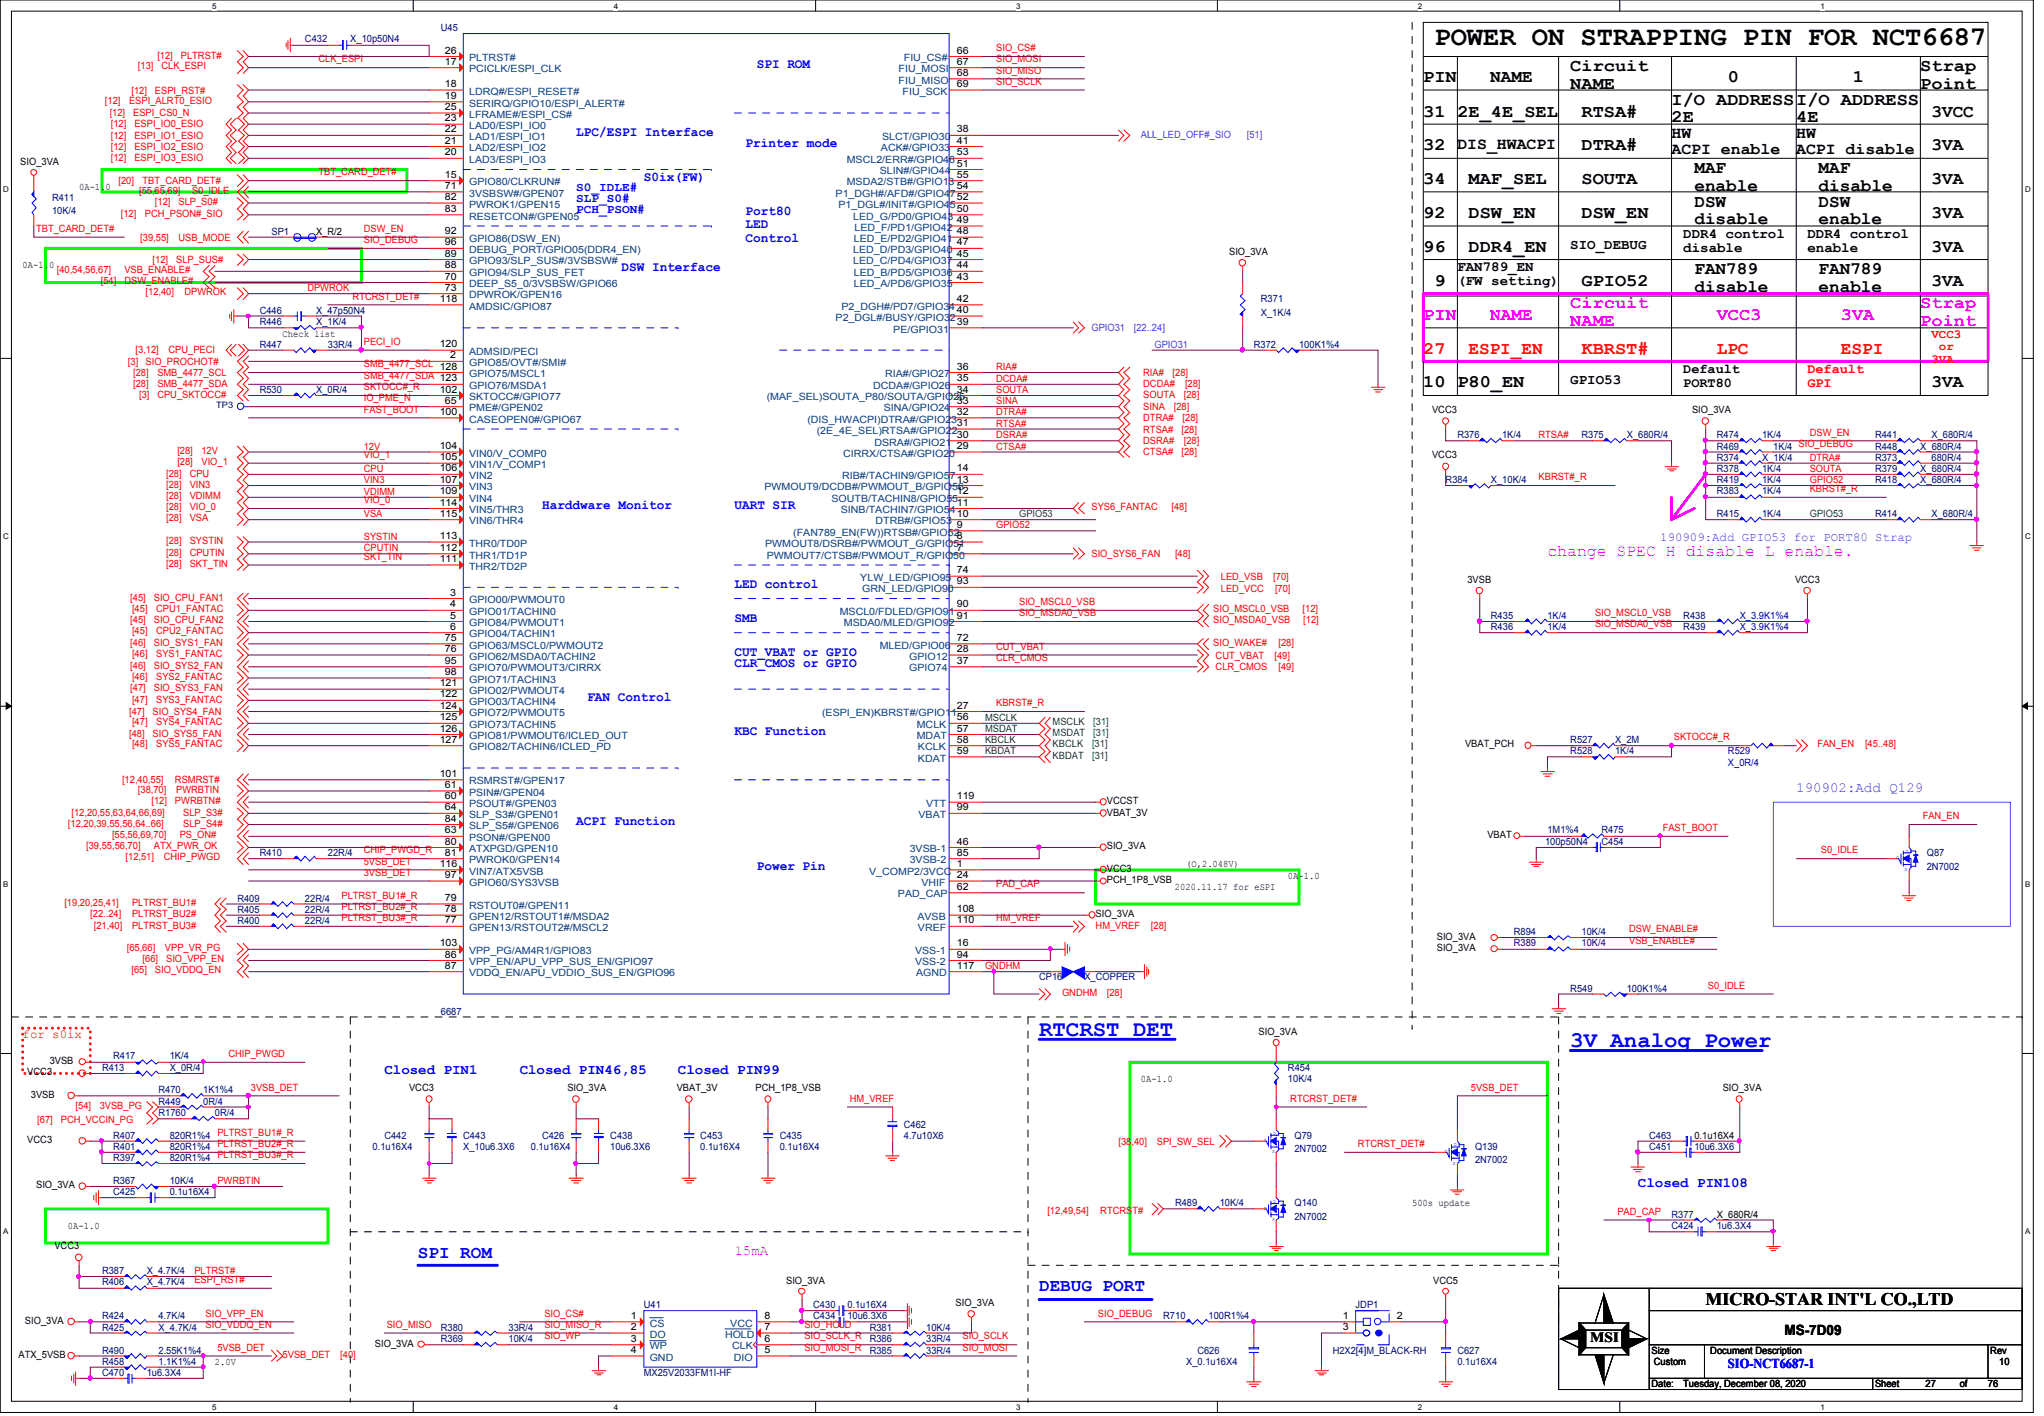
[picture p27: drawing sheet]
<svg xmlns="http://www.w3.org/2000/svg" width="294mm" height="204mm" viewBox="0 0 294 204" stroke-linecap="round" stroke-linejoin="round" font-family="sans-serif">
<defs><g id="words">
<text font-size="3.9" x="206.5" y="6.4">POWER ON STRAPPING PIN FOR NCT6687</text>
<g font-size="3.2" fill="#00f">
<text x="149.6" y="149">RTCRST DET</text>
<text x="226" y="150.6">3V Analog Power</text>
</g>
<g font-size="2.5">
<text x="204.8" y="11.9">PIN</text>
<text x="214.5" y="11.9">NAME</text>
<text x="226" y="10.2">Circuit</text>
<text x="248.7" y="11.9">0</text>
<text x="266.7" y="11.9">1</text>
<text x="276.4" y="10.2">Strap</text>
<text x="204.8" y="16.8">31</text>
<text x="209.8" y="16.8">2E_4E_SEL</text>
<text x="226" y="12.8">NAME</text>
<text x="227.6" y="16.8">RTSA#</text>
<text x="240.6" y="15.1">I/O ADDRESSI/O ADDRESS</text>
<text x="240.6" y="17.6">2E</text>
<text x="258.5" y="17.6">4E</text>
<text x="276.4" y="12.8">Point</text>
<text x="278" y="16.8">3VCC</text>
<text x="204.8" y="21.6">32</text>
<text x="227.6" y="21.6">DTRA#</text>
<text x="278" y="21.6">3VA</text>
<text x="204.8" y="26.5">34</text>
<text x="211.4" y="26.5">MAF_SEL</text>
<text x="227.6" y="26.5">SOUTA</text>
<text x="243.9" y="29.7">DSW</text>
<text x="243.9" y="24.9">MAF</text>
<text x="243.9" y="27.4">enable</text>
<text x="261.7" y="29.7">DSW</text>
<text x="261.7" y="24.9">MAF</text>
<text x="261.7" y="27.4">disable</text>
<text x="278" y="26.5">3VA</text>
<text x="204.8" y="31.3">92</text>
<text x="211.4" y="31.3">DSW_EN</text>
<text x="227.6" y="31.3">DSW_EN</text>
<text x="243.9" y="32.3">disable</text>
<text x="261.7" y="32.3">enable</text>
<text x="278" y="31.3">3VA</text>
<text x="204.8" y="36.2">96</text>
<text x="206.5" y="41.1">9</text>
<text x="211.4" y="36.2">DDR4_EN</text>
<text x="227.6" y="41.1">GPIO52</text>
<text x="243.9" y="39.5">FAN789</text>
<text x="243.9" y="42">disable</text>
<text x="261.7" y="39.5">FAN789</text>
<text x="261.7" y="42">enable</text>
<text x="278" y="36.2">3VA</text>
<text x="278" y="41.1">3VA</text>
<text x="204.8" y="55.7">10 P80_EN</text>
<text x="278" y="55.7">3VA</text>
<text x="245.5" y="187.7">MICRO-STAR INT'L CO.,LTD</text>
</g>
<g font-size="2.5" fill="#f0f">
<text x="204.8" y="46">PIN</text>
<text x="214.5" y="46">NAME</text>
<text x="226" y="44.4">Circuit</text>
<text x="226" y="46.9">NAME</text>
<text x="247.1" y="46">VCC3</text>
<text x="265" y="46">3VA</text>
<text x="276.4" y="44.4">Strap</text>
<text x="276.4" y="46.9">Point</text>
</g>
<g font-size="2.5" fill="#f00">
<text x="204.8" y="50.9">27</text>
<text x="211.4" y="50.9">ESPI_EN</text>
<text x="227.6" y="50.9">KBRST#</text>
<text x="247.1" y="50.9">LPC</text>
<text x="265" y="50.9">ESPI</text>
</g>
<g font-size="2.5" fill="#00f">
<text x="60.2" y="180.9">SPI ROM</text>
<text x="149.6" y="185.8">DEBUG PORT</text>
</g>
<g font-size="2.4">
<text x="209.8" y="21.4">DIS_HWACPI</text>
<text x="240.6" y="19.8">HW</text>
<text x="240.6" y="22.2">ACPI enable</text>
<text x="258.5" y="19.8">HW</text>
<text x="258.5" y="22.2">ACPI disable</text>
</g>
<text font-size="2.4" fill="#f0f" x="222.7" y="79.9">change SPEC H disable L enable.</text>
<g font-size="2">
<text x="226" y="35.8">SIO_DEBUG</text>
<text x="242.3" y="34.2">DDR4 control</text>
<text x="260.1" y="34.2">DDR4 control</text>
<text x="209.8" y="39">FAN789_EN</text>
<text x="209.8" y="41.1">(FW setting)</text>
<text x="242.3" y="36.2">disable</text>
<text x="260.1" y="36.2">enable</text>
<text x="226" y="55.3">GPIO53</text>
<text x="228.9" y="193.1">MSI</text>
<text x="256.8" y="192.1">MS-7D09</text>
</g>
<text font-size="2" fill="#8000ff" x="258.5" y="113.9">190902:Add Q129</text>
<g font-size="2" fill="#00f">
<text x="55.3" y="154.5">Closed PIN1</text>
<text x="74.8" y="154.5">Closed PIN46,85</text>
<text x="97.6" y="154.5">Closed PIN99</text>
<text x="235.8" y="170.8">Closed PIN108</text>
</g>
<text font-size="2" fill="#f0f" x="105.7" y="180.5">15mA</text>
<g font-size="1.9" fill="#00f">
<text x="108.9" y="9.8">SPI ROM</text>
<text x="82.9" y="19.6">LPC/ESPI Interface</text>
<text x="107.3" y="21.2">Printer mode</text>
<text x="92.7" y="26.1">S0ix(FW)</text>
<text x="107.3" y="30.9">Port80</text>
<text x="107.3" y="32.9">LED</text>
<text x="107.3" y="34.8">Control</text>
<text x="89.4" y="39">DSW Interface</text>
<text x="78" y="73.2">Harddware Monitor</text>
<text x="105.7" y="73.2">UART SIR</text>
<text x="105.7" y="89.5">SMB</text>
<text x="105.7" y="84.6">LED control</text>
<text x="105.7" y="95.9">CLR_CMOS or GPIO</text>
<text x="105.7" y="94.3">CUT_VBAT or GPIO</text>
<text x="84.5" y="100.8">FAN Control</text>
<text x="105.7" y="105.7">KBC Function</text>
<text x="82.9" y="118.7">ACPI Function</text>
<text x="108.9" y="125.2">Power Pin</text>
<text x="248.7" y="196.8">SIO-NCT6687-1</text>
</g>
<g font-size="1.9">
<text x="242.3" y="53.7">Default</text>
<text x="242.3" y="55.6">PORT80</text>
</g>
<g font-size="1.9" fill="#f00">
<text x="260.1" y="53.7">Default</text>
<text x="260.1" y="55.6">GPI</text>
</g>
<g font-size="1.8" fill="#00f">
<text x="82.9" y="27.4">S0_IDLE#</text>
<text x="82.9" y="29">SLP_S0#</text>
<text x="82.9" y="30.6">PCH_PSON#</text>
</g>
<g font-size="1.8" fill="#f00">
<text x="278" y="48.6">VCC3</text>
<text x="278" y="52.2">3VA</text>
<text x="279.1" y="50.4">or</text>
<text x="3.3" y="149.4">for s0ix</text>
</g>
<text font-size="1.8" fill="#8000ff" x="239" y="77.8">190909:Add GPIO53 for PORT80 Strap</text>
<g font-size="1.4" fill="#000080">
<text x="63.5" y="4.5">U45</text>
<text x="43.9" y="6.1">C432</text>
<text x="50.4" y="6.1">X_10p50N4</text>
<text x="7.5" y="28.9">R411</text>
<text x="7.5" y="30.8">10K/4</text>
<text x="39.1" y="33.8">SP1</text>
<text x="37.4" y="45.1">C446</text>
<text x="37.4" y="46.7">R446</text>
<text x="45.5" y="45.1">X_47p50N4</text>
<text x="45.5" y="46.7">X_1K/4</text>
<text x="181.5" y="43.5">R371</text>
<text x="181.5" y="45.5">X_1K/4</text>
<text x="37.4" y="50">R447</text>
<text x="47.2" y="50">33R/4</text>
<text x="180.5" y="50">R372</text>
<text x="187" y="50">100K1%4</text>
<text x="37.4" y="56.6">R530</text>
<text x="45.5" y="56.6">X_0R/4</text>
<text x="209.8" y="63">R376</text>
<text x="216.2" y="63">1K/4</text>
<text x="227.6" y="63">R375</text>
<text x="234.1" y="63">X_680R/4</text>
<text x="247.1" y="63">R474</text>
<text x="247.1" y="64.7">R469</text>
<text x="253.6" y="63">1K/4</text>
<text x="255.2" y="64.7">1K/4</text>
<text x="269.9" y="63">R441</text>
<text x="269.9" y="64.7">R448</text>
<text x="276.4" y="64.7">X_680R/4</text>
<text x="278" y="63">X_680R/4</text>
<text x="208.1" y="69.5">R384</text>
<text x="214.6" y="69.5">X_10K/4</text>
<text x="247.1" y="66.3">R374</text>
<text x="247.1" y="67.9">R378</text>
<text x="247.1" y="71.1">R383</text>
<text x="247.1" y="69.5">R419</text>
<text x="253.6" y="66.3">X_1K/4</text>
<text x="253.6" y="67.9">1K/4</text>
<text x="253.6" y="71.1">1K/4</text>
<text x="253.6" y="69.5">1K/4</text>
<text x="269.9" y="69.5">R418</text>
<text x="269.9" y="66.3">R373</text>
<text x="269.9" y="67.9">R379</text>
<text x="276.4" y="69.5">X_680R/4</text>
<text x="276.4" y="67.9">X_680R/4</text>
<text x="278" y="66.3">680R/4</text>
<text x="247.1" y="74.4">R415</text>
<text x="253.6" y="74.4">1K/4</text>
<text x="269.9" y="74.4">R414</text>
<text x="278" y="74.4">X_680R/4</text>
<text x="214.6" y="89.1">R435</text>
<text x="242.3" y="89.1">R438</text>
<text x="214.6" y="90.7">R436</text>
<text x="242.3" y="90.7">R439</text>
<text x="226" y="106.9">R527</text>
<text x="232.4" y="106.9">X_2M</text>
<text x="226" y="108.5">R528</text>
<text x="232.4" y="108.5">1K/4</text>
<text x="222.7" y="119.9">1M1%4</text>
<text x="230.5" y="119.9">R475</text>
<text x="37.4" y="123.2">R410</text>
<text x="47.2" y="123.2">22R/4</text>
<text x="222.4" y="121.6">100p50N4</text>
<text x="230.5" y="121.6">C454</text>
<text x="277.3" y="123.2">Q87</text>
<text x="277.3" y="125.1">2N7002</text>
<text x="34.2" y="131.3">R405</text>
<text x="34.2" y="129.7">R409</text>
<text x="43.9" y="131.3">22R/4</text>
<text x="43.9" y="129.7">22R/4</text>
<text x="34.2" y="132.9">R400</text>
<text x="43.9" y="132.9">22R/4</text>
<text x="217.9" y="136.1">R389</text>
<text x="217.9" y="134.5">R894</text>
<text x="227.6" y="136.1">10K/4</text>
<text x="227.6" y="134.5">10K/4</text>
<text x="149.6" y="141.1">CP16</text>
<text x="156.1" y="141.1">X_COPPER</text>
<text x="226" y="142.7">R549</text>
<text x="234.1" y="142.7">100K1%4</text>
<text x="63.5" y="146">6687</text>
<text x="14.7" y="154.1">R413</text>
<text x="16.3" y="152.4">R417</text>
<text x="24.4" y="152.4">1K/4</text>
<text x="24.4" y="154.1">X_0R/4</text>
<text x="185.4" y="154.1">R454</text>
<text x="185.4" y="155.7">10K/4</text>
<text x="22.8" y="157.3">R470</text>
<text x="22.8" y="160.5">R1760</text>
<text x="29.2" y="157.3">1K1%4</text>
<text x="30.9" y="160.5">0R/4</text>
<text x="16.3" y="165.4">R401</text>
<text x="16.3" y="163.8">R407</text>
<text x="16.3" y="167">R397</text>
<text x="24.4" y="165.4">820R1%4</text>
<text x="24.4" y="163.8">820R1%4</text>
<text x="24.4" y="167">820R1%4</text>
<text x="53.6" y="165.4">0.1u16X4</text>
<text x="55.3" y="163.8">C442</text>
<text x="66.7" y="163.8">C443</text>
<text x="66.7" y="165.4">X_10u6.3X6</text>
<text x="76.4" y="165.4">0.1u16X4</text>
<text x="78" y="163.8">C426</text>
<text x="87.8" y="163.8">C438</text>
<text x="87.8" y="165.4">10u6.3X6</text>
<text x="100.8" y="163.8">C453</text>
<text x="100.8" y="165.4">0.1u16X4</text>
<text x="112.2" y="163.8">C435</text>
<text x="112.2" y="165.4">0.1u16X4</text>
<text x="130.1" y="162.2">C462</text>
<text x="130.1" y="163.8">4.7u10X6</text>
<text x="186.3" y="163.8">Q79</text>
<text x="186.3" y="165.8">2N7002</text>
<text x="212.3" y="165.4">Q139</text>
<text x="212.3" y="167.4">2N7002</text>
<text x="237.4" y="165.4">C451</text>
<text x="237.4" y="163.8">C463</text>
<text x="243.9" y="165.4">10u6.3X6</text>
<text x="16.3" y="170.3">R367</text>
<text x="16.3" y="172">C425</text>
<text x="24.4" y="170.3">10K/4</text>
<text x="24.4" y="172">0.1u16X4</text>
<text x="169.1" y="173.6">R489</text>
<text x="175.6" y="173.6">10K/4</text>
<text x="186.3" y="173.6">Q140</text>
<text x="186.3" y="175.5">2N7002</text>
<text x="240.6" y="176.8">C424</text>
<text x="240.6" y="175.2">R377</text>
<text x="247.1" y="176.8">1u6.3X4</text>
<text x="14.7" y="184.9">R406</text>
<text x="14.7" y="183.3">R387</text>
<text x="21.1" y="184.9">X_4.7K/4</text>
<text x="21.1" y="183.3">X_4.7K/4</text>
<text x="14.7" y="189.8">R424</text>
<text x="14.7" y="191.4">R425</text>
<text x="22.8" y="189.8">4.7K/4</text>
<text x="22.8" y="191.4">X_4.7K/4</text>
<text x="63.5" y="191.4">R380</text>
<text x="73.2" y="191.4">33R/4</text>
<text x="92.7" y="188.2">U41</text>
<text x="117" y="188.2">C430</text>
<text x="117" y="189.8">C434</text>
<text x="122" y="188.2">0.1u16X4</text>
<text x="122" y="189.8">10u6.3X6</text>
<text x="125.2" y="191.4">R381</text>
<text x="133.3" y="191.4">10K/4</text>
<text x="167.4" y="189.8">R710</text>
<text x="173.9" y="189.8">100R1%4</text>
<text x="195.1" y="188.2">JDP1</text>
<text x="14.7" y="194.7">R490</text>
<text x="14.7" y="198">C470</text>
<text x="14.7" y="196.3">R458</text>
<text x="21.1" y="198">1u6.3X4</text>
<text x="22.8" y="194.7">2.55K1%4</text>
<text x="22.8" y="196.3">1.1K1%4</text>
<text x="63.5" y="193">R369</text>
<text x="73.2" y="193">10K/4</text>
<text x="92.7" y="198">MX25V2033FM1I-HF</text>
<text x="125.2" y="194.7">R385</text>
<text x="125.2" y="193">R386</text>
<text x="133.3" y="194.7">33R/4</text>
<text x="133.3" y="193">33R/4</text>
<text x="170.7" y="196.3">X_0.1u16X4</text>
<text x="172.3" y="194.7">C626</text>
<text x="191.8" y="194.7">H2X2[4]M_BLACK-RH</text>
<text x="209.8" y="194.7">C627</text>
<text x="209.8" y="196.3">0.1u16X4</text>
</g>
<g font-size="1.4" fill="#f00">
<text x="19.9" y="10">[13]</text>
<text x="22.6" y="8.6">[12]</text>
<text x="23.2" y="10">CLK_ESPI</text>
<text x="26" y="8.6">PLTRST#</text>
<text x="45.8" y="9">CLK_ESPI</text>
<text x="143.4" y="9">SIO_MOSI</text>
<text x="143.4" y="10.6">SIO_MISO</text>
<text x="143.4" y="7.4">SIO_CS#</text>
<text x="15.1" y="14.9">[12]</text>
<text x="15.8" y="16.7">[12]</text>
<text x="18.6" y="14.9">ESPI_ALRT0_ESIO</text>
<text x="18.9" y="13.5">[12]</text>
<text x="19.2" y="16.7">ESPI_CS0_N</text>
<text x="22.3" y="13.5">ESPI_RST#</text>
<text x="143.4" y="12.2">SIO_SCLK</text>
<text x="16" y="20">[12]</text>
<text x="16" y="21.6">[12]</text>
<text x="16" y="23.2">[12]</text>
<text x="16" y="18.3">[12]</text>
<text x="19.3" y="20">ESPI_IO1_ESIO</text>
<text x="19.3" y="21.6">ESPI_IO2_ESIO</text>
<text x="19.3" y="23.2">ESPI_IO3_ESIO</text>
<text x="19.3" y="18.3">ESPI_IO0_ESIO</text>
<text x="17.1" y="26.4">[20]</text>
<text x="20" y="27.9">[55,65,69]</text>
<text x="20.5" y="26.4">TBT_CARD_DET#</text>
<text x="22.3" y="29.5">[12]</text>
<text x="25.7" y="29.5">SLP_S0#</text>
<text x="27.6" y="27.9">S0_IDLE</text>
<text x="45.8" y="25.2">TBT_CARD_DET#</text>
<text x="5.2" y="33.4">TBT_CARD_DET#</text>
<text x="17.4" y="31.2">[12]</text>
<text x="20.2" y="34.7">[39,55]</text>
<text x="20.9" y="31.2">PCH_PSON#_SIO</text>
<text x="25.7" y="34.7">USB_MODE</text>
<text x="52.4" y="35">SIO_DEBUG</text>
<text x="52.4" y="33.4">DSW_EN</text>
<text x="8.2" y="39.3">[40,54,56,67]</text>
<text x="14.5" y="40.9">[54]</text>
<text x="17.9" y="39.3">VSB_ENABLE#</text>
<text x="17.9" y="40.9">DSW_ENABLE#</text>
<text x="22" y="37.8">[12]</text>
<text x="25.4" y="37.8">SLP_SUS#</text>
<text x="44.2" y="41.9">DPWROK</text>
<text x="21" y="42.5">[12,40]</text>
<text x="26.5" y="42.5">DPWROK</text>
<text x="50.8" y="43.1">RTCRST_DET#</text>
<text x="18.4" y="52.5">[3]</text>
<text x="19.5" y="50.8">[3,12]</text>
<text x="21" y="52.5">SIO_PROCHOT#</text>
<text x="24.3" y="50.8">CPU_PECI</text>
<text x="52.4" y="49.6">PECI_IO</text>
<text x="52.4" y="52.8">SMB_4477_SCL 128</text>
<text x="143.4" y="53.3">RIA#</text>
<text x="19.2" y="54.1">[28]</text>
<text x="19.2" y="55.7">[28]</text>
<text x="20" y="57.3">[3]</text>
<text x="22.6" y="57.3">CPU_SKTOCC#</text>
<text x="22.6" y="54.1">SMB_4477_SCL</text>
<text x="22.6" y="55.7">SMB_4477_SDA</text>
<text x="52.4" y="57.7">IO_PME_N</text>
<text x="52.4" y="56.1">SKTOCC#_R</text>
<text x="52.4" y="59.4">FAST_BOOT</text>
<text x="52.4" y="54.5">SMB_4477_SDA 123</text>
<text x="143.4" y="58.2">SINA</text>
<text x="143.4" y="59.8">DTRA#</text>
<text x="143.4" y="56.6">SOUTA</text>
<text x="143.4" y="54.9">DCDA#</text>
<text x="164.5" y="54.1">RIA#</text>
<text x="164.5" y="58.9">SINA</text>
<text x="164.5" y="55.7">DCDA#</text>
<text x="164.5" y="57.3">SOUTA</text>
<text x="168.8" y="54.1">[28]</text>
<text x="168.9" y="58.9">[28]</text>
<text x="170.4" y="57.3">[28]</text>
<text x="170.6" y="55.7">[28]</text>
<text x="25.5" y="65.3">[28]</text>
<text x="29" y="65.3">12V</text>
<text x="52.4" y="64.7">12V</text>
<text x="52.4" y="65.9">VIO_1</text>
<text x="143.4" y="64.7">CTSA#</text>
<text x="143.4" y="61.4">RTSA#</text>
<text x="143.4" y="63.1">DSRA#</text>
<text x="164.5" y="65.4">CTSA#</text>
<text x="164.5" y="62.2">RTSA#</text>
<text x="164.5" y="60.6">DTRA#</text>
<text x="164.5" y="63.8">DSRA#</text>
<text x="170.1" y="65.4">[28]</text>
<text x="170.1" y="62.2">[28]</text>
<text x="170.2" y="60.6">[28]</text>
<text x="170.4" y="63.8">[28]</text>
<text x="221.4" y="63.1">RTSA#</text>
<text x="258.9" y="64.3">SIO_DEBUG</text>
<text x="260.5" y="62.7">DSW_EN</text>
<text x="23.9" y="70.2">[28]</text>
<text x="23.9" y="68.6">[28]</text>
<text x="23.9" y="71.8">[28]</text>
<text x="25.5" y="66.9">[28]</text>
<text x="27.3" y="70.2">VIN3</text>
<text x="27.3" y="71.8">VDIMM</text>
<text x="27.3" y="68.6">CPU</text>
<text x="29" y="66.9">VIO_1</text>
<text x="52.4" y="69.5">VIN3</text>
<text x="52.4" y="71.2">VDIMM</text>
<text x="52.4" y="67.9">CPU</text>
<text x="221.4" y="69.1">KBRST#_R</text>
<text x="260.5" y="70.8">KBRST#_R</text>
<text x="260.5" y="69.5">GPIO52</text>
<text x="260.5" y="67.9">SOUTA</text>
<text x="260.5" y="66.3">DTRA#</text>
<text x="23.9" y="75">[28]</text>
<text x="23.9" y="73.4">[28]</text>
<text x="27.3" y="73.4">VIO_0</text>
<text x="27.3" y="75">VSA</text>
<text x="52.4" y="77.6">SYSTIN</text>
<text x="52.4" y="74.4">VSA</text>
<text x="52.4" y="72.4">VIO_0</text>
<text x="143.4" y="76">GPIO52</text>
<text x="157.1" y="73.4">SYS6_FANTAC</text>
<text x="168.6" y="73.4">[48]</text>
<text x="23.9" y="78.3">[28]</text>
<text x="23.9" y="79.9">[28]</text>
<text x="23.9" y="81.5">[28]</text>
<text x="27.3" y="78.3">SYSTIN</text>
<text x="27.3" y="79.9">CPUTIN</text>
<text x="27.3" y="81.5">SKT_TIN</text>
<text x="52.4" y="79.3">CPUTIN</text>
<text x="52.4" y="80.5">SKT_TIN</text>
<text x="157.1" y="80.1">SIO_SYS6_FAN</text>
<text x="169.1" y="80.1">[48]</text>
<text x="175.7" y="83.5">LED_VSB</text>
<text x="183.3" y="83.5">[70]</text>
<text x="18.8" y="86.4">[45]</text>
<text x="18.8" y="89.7">[45]</text>
<text x="19" y="88.1">[45]</text>
<text x="22.1" y="86.4">SIO_CPU_FAN1</text>
<text x="22.1" y="89.7">SIO_CPU_FAN2</text>
<text x="22.5" y="88.1">CPU1_FANTAC</text>
<text x="146.7" y="87">SIO_MSCL0_VSB</text>
<text x="146.7" y="88.6">SIO_MSDA0_VSB</text>
<text x="174.6" y="88.1">SIO_MSCL0_VSB</text>
<text x="174.6" y="89.7">SIO_MSDA0_VSB</text>
<text x="175.7" y="85.2">LED_VCC</text>
<text x="183.5" y="85.2">[70]</text>
<text x="187.5" y="88.1">[12]</text>
<text x="187.6" y="89.7">[12]</text>
<text x="229.6" y="88.6">SIO_MSCL0_VSB</text>
<text x="18.8" y="93">[46]</text>
<text x="19" y="91.3">[45]</text>
<text x="19" y="94.6">[46]</text>
<text x="22.1" y="93">SIO_SYS1_FAN</text>
<text x="22.5" y="91.3">CPU2_FANTAC</text>
<text x="22.5" y="94.6">SYS1_FANTAC</text>
<text x="143.4" y="95.2">CLR_CMOS</text>
<text x="143.4" y="93.5">CUT_VBAT</text>
<text x="174.6" y="93">SIO_WAKE#</text>
<text x="175" y="94.7">CUT_VBAT</text>
<text x="183.4" y="94.7">[49]</text>
<text x="184" y="93">[28]</text>
<text x="229.6" y="90.3">SIO_MSDA0_VSB</text>
<text x="18.8" y="96.2">[46]</text>
<text x="18.8" y="99.4">[47]</text>
<text x="19" y="97.8">[46]</text>
<text x="19" y="101.1">[47]</text>
<text x="22.1" y="96.2">SIO_SYS2_FAN</text>
<text x="22.1" y="99.4">SIO_SYS3_FAN</text>
<text x="22.5" y="97.8">SYS2_FANTAC</text>
<text x="22.5" y="101.1">SYS3_FANTAC</text>
<text x="143.4" y="101.6">KBRST#_R</text>
<text x="175" y="96.4">CLR_CMOS</text>
<text x="184" y="96.4">[49]</text>
<text x="18.6" y="102.9">[47]</text>
<text x="18.6" y="106.1">[48]</text>
<text x="19" y="104.3">[47]</text>
<text x="19" y="107.5">[48]</text>
<text x="22" y="102.9">SIO_SYS4_FAN</text>
<text x="22" y="106.1">SIO_SYS5_FAN</text>
<text x="22.5" y="104.3">SYS4_FANTAC</text>
<text x="22.5" y="107.5">SYS5_FANTAC</text>
<text x="240.9" y="106.5">SKTOCC#_R</text>
<text x="261.6" y="107.5">FAN_EN</text>
<text x="268.4" y="107.5">[45..48]</text>
<text x="17.6" y="112.6">[12,40,55]</text>
<text x="25.2" y="112.6">RSMRST#</text>
<text x="9.8" y="119">[12,20,39,55,56,64..66]</text>
<text x="10.3" y="117.3">[12,20,55,63,64,66,69]</text>
<text x="19.9" y="114">[38,70]</text>
<text x="21.8" y="115.7">[12]</text>
<text x="25.2" y="115.7">PWRBTN#</text>
<text x="25.4" y="114">PWRBTIN</text>
<text x="26.4" y="119">SLP_S4#</text>
<text x="26.4" y="117.3">SLP_S3#</text>
<text x="239.3" y="119.5">FAST_BOOT</text>
<text x="276.7" y="117.9">FAN_EN</text>
<text x="12.4" y="122.2">[39,55,56,70]</text>
<text x="16.1" y="120.6">[55,56,69,70]</text>
<text x="18.1" y="123.8">[12,51]</text>
<text x="22.1" y="122.2">ATX_PWR_OK</text>
<text x="23.6" y="123.8">CHIP_PWGD</text>
<text x="25.9" y="120.6">PS_ON#</text>
<text x="52.4" y="122.8">CHIP_PWGD_R</text>
<text x="52.4" y="124.4">5VSB_DET</text>
<text x="52.4" y="126">3VSB_DET</text>
<text x="262.1" y="122.8">S0_IDLE</text>
<text x="9.3" y="130.3">[19,20,25,41]</text>
<text x="13" y="131.9">[22..24]</text>
<text x="19" y="131.9">PLTRST_BU2#</text>
<text x="19" y="130.3">PLTRST_BU1#</text>
<text x="49.1" y="130.9">PLTRST_BU2#_R</text>
<text x="49.1" y="129.3">PLTRST_BU1#_R</text>
<text x="143.4" y="127.7">PAD_CAP</text>
<text x="13.5" y="133.6">[21,40]</text>
<text x="18.2" y="136.8">[65,66]</text>
<text x="19" y="133.6">PLTRST_BU3#</text>
<text x="23.7" y="136.8">VPP_VR_PG</text>
<text x="49.1" y="132.5">PLTRST_BU3#_R</text>
<text x="143.4" y="132.5">HM_VREF</text>
<text x="157.7" y="133.6">HM_VREF</text>
<text x="165.6" y="133.6">[28]</text>
<text x="234.5" y="135.8">VSB_ENABLE#</text>
<text x="234.5" y="134.1">DSW_ENABLE#</text>
<text x="18.9" y="140">[65]</text>
<text x="20.5" y="138.4">[66]</text>
<text x="22.3" y="140">SIO_VDDQ_EN</text>
<text x="23.9" y="138.4">SIO_VPP_EN</text>
<text x="141.8" y="139.4">GNDHM</text>
<text x="152.9" y="143.3">GNDHM</text>
<text x="159.3" y="143.3">[28]</text>
<text x="245.8" y="142.2">S0_IDLE</text>
<text x="32.9" y="152.1">CHIP_PWGD</text>
<text x="5.4" y="161.5">[67]</text>
<text x="8.8" y="161.5">PCH_VCCIN_PG</text>
<text x="10.9" y="159.6">[54]</text>
<text x="14.3" y="159.6">3VSB_PG</text>
<text x="36.1" y="156.9">3VSB_DET</text>
<text x="122.3" y="158.5">HM_VREF</text>
<text x="185.7" y="158.5">RTCRST_DET#</text>
<text x="211.7" y="156.9">5VSB_DET</text>
<text x="31.3" y="163.4">PLTRST_BU1#_R</text>
<text x="31.3" y="165">PLTRST_BU2#_R</text>
<text x="31.3" y="166.6">PLTRST_BU3#_R</text>
<text x="161" y="164.8">[38,40]</text>
<text x="166.5" y="164.8">SPI_SW_SEL</text>
<text x="195.5" y="165">RTCRST_DET#</text>
<text x="31.3" y="170.3">PWRBTIN</text>
<text x="150.7" y="174.6">[12,49,54]</text>
<text x="158.4" y="174.6">RTCRST#</text>
<text x="232.8" y="174.8">PAD_CAP</text>
<text x="28" y="183.3">PLTRST#</text>
<text x="28" y="184.6">ESPI_RST#</text>
<text x="29.6" y="191">SIO_VDDQ_EN</text>
<text x="29.6" y="189.4">SIO_VPP_EN</text>
<text x="55.7" y="191">SIO_MISO</text>
<text x="78.4" y="189.4">SIO_CS#</text>
<text x="78.4" y="191">SIO_MISO_R</text>
<text x="115.8" y="191">SIO_HOLD</text>
<text x="158" y="189.4">SIO_DEBUG</text>
<text x="31.3" y="194.3">5VSB_DET</text>
<text x="40.7" y="195.3">5VSB_DET</text>
<text x="49" y="195.3">[40]</text>
<text x="78.4" y="192.7">SIO_WP</text>
<text x="115.8" y="192.7">SIO_SCLK_R</text>
<text x="115.8" y="194.3">SIO_MOSI_R</text>
<text x="138.6" y="192.7">SIO_SCLK</text>
<text x="138.6" y="194.3">SIO_MOSI</text>
</g>
<g font-size="1.4">
<text x="64" y="9.3">17</text>
<text x="64" y="7.7">26</text>
<text x="137.7" y="7.7">66</text>
<text x="137.7" y="9.3">67</text>
<text x="137.7" y="10.9">68</text>
<text x="64" y="12.5">18</text>
<text x="64" y="14.2">19</text>
<text x="64" y="17.4">23</text>
<text x="64" y="15.8">25</text>
<text x="137.7" y="12.5">69</text>
<text x="2.9" y="23.7">SIO_3VA</text>
<text x="64" y="22.4">20</text>
<text x="64" y="20.7">21</text>
<text x="64" y="19">22</text>
<text x="137.7" y="19">38</text>
<text x="137.7" y="22.4">53</text>
<text x="137.7" y="24">51</text>
<text x="137.7" y="20.7">41</text>
<text x="11.4" y="27.3">0A-1.0</text>
<text x="64" y="25.6">15</text>
<text x="64" y="27.2">71</text>
<text x="64" y="28.8">82</text>
<text x="137.7" y="25.6">55</text>
<text x="137.7" y="27.2">54</text>
<text x="137.7" y="28.8">52</text>
<text x="45.5" y="33.8">X_R/2</text>
<text x="64" y="30.5">83</text>
<text x="64" y="33.7">92</text>
<text x="64" y="35.3">96</text>
<text x="137.7" y="30.5">50</text>
<text x="137.7" y="32.1">49</text>
<text x="137.7" y="33.7">48</text>
<text x="137.7" y="35.3">47</text>
<text x="3.3" y="38.6">0A-1.0</text>
<text x="64" y="40.2">70</text>
<text x="64" y="41.8">73</text>
<text x="64" y="38.6">88</text>
<text x="64" y="36.9">89</text>
<text x="137.7" y="36.9">45</text>
<text x="137.7" y="38.6">44</text>
<text x="137.7" y="40.2">43</text>
<text x="176.9" y="36.7">SIO_3VA</text>
<text x="63.3" y="43.4">118</text>
<text x="137.7" y="43.4">42</text>
<text x="137.7" y="45">40</text>
<text x="137.7" y="46.7">39</text>
<text x="40.7" y="48.4">Check list</text>
<text x="63.3" y="50">120</text>
<text x="64.8" y="51.6">2</text>
<text x="137.7" y="53.2">36</text>
<text x="63.3" y="59.7">100</text>
<text x="63.3" y="56.5">102</text>
<text x="64" y="58.1">65</text>
<text x="137.7" y="56.5">34</text>
<text x="137.7" y="59.7">32</text>
<text x="137.7" y="54.9">35</text>
<text x="137.7" y="58.1">33</text>
<text x="206.1" y="59.4">VCC3</text>
<text x="243.5" y="59.4">SIO_3VA</text>
<text x="63.3" y="64.6">104</text>
<text x="137.7" y="61.3">31</text>
<text x="137.7" y="63">30</text>
<text x="137.7" y="64.6">29</text>
<text x="206.1" y="66">VCC3</text>
<text x="63.3" y="66.2">105</text>
<text x="63.3" y="67.8">106</text>
<text x="63.3" y="69.4">107</text>
<text x="63.3" y="71.1">109</text>
<text x="137.7" y="69.4">13</text>
<text x="137.7" y="67.8">14</text>
<text x="137.7" y="71.1">12</text>
<text x="63.3" y="77.6">113</text>
<text x="63.3" y="72.7">114</text>
<text x="63.3" y="74.3">115</text>
<text x="137.7" y="77.6">8</text>
<text x="137.7" y="72.7">11</text>
<text x="137.7" y="74.3">10</text>
<text x="137.7" y="75.9">9</text>
<text x="63.3" y="80.9">111</text>
<text x="63.3" y="79.2">112</text>
<text x="137.7" y="79.2">7</text>
<text x="137.7" y="82.5">74</text>
<text x="211.2" y="83.8">3VSB</text>
<text x="258.4" y="83.8">VCC3</text>
<text x="64.8" y="85.7">3</text>
<text x="64.8" y="87.4">4</text>
<text x="64.8" y="89">5</text>
<text x="137.7" y="87.4">90</text>
<text x="137.7" y="89">91</text>
<text x="137.7" y="84.1">93</text>
<text x="64" y="92.2">75</text>
<text x="64" y="93.8">76</text>
<text x="64" y="95.5">95</text>
<text x="64.8" y="90.6">6</text>
<text x="137.7" y="92.2">72</text>
<text x="137.7" y="93.8">28</text>
<text x="137.7" y="95.5">37</text>
<text x="63.3" y="98.7">121</text>
<text x="63.3" y="100.3">122</text>
<text x="63.3" y="101.9">124</text>
<text x="64" y="97.1">98</text>
<text x="137.7" y="101.9">27</text>
<text x="63.3" y="103.6">125</text>
<text x="63.3" y="105.2">126</text>
<text x="63.3" y="106.8">127</text>
<text x="137.7" y="103.6">56</text>
<text x="137.7" y="105.2">57</text>
<text x="137.7" y="106.8">58</text>
<text x="210.9" y="107.5">VBAT_PCH</text>
<text x="63.3" y="111.8">101</text>
<text x="64" y="113.4">61</text>
<text x="137.7" y="108.5">59</text>
<text x="64" y="115">60</text>
<text x="64" y="119.9">63</text>
<text x="64" y="116.6">64</text>
<text x="64" y="118.2">84</text>
<text x="137.7" y="116.6">99</text>
<text x="137.7" y="115">119</text>
<text x="159.3" y="117.3">VBAT_3V</text>
<text x="159.3" y="115.7">VCCST</text>
<text x="63.3" y="124.7">116</text>
<text x="64" y="121.5">80</text>
<text x="64" y="123.1">81</text>
<text x="137.7" y="124.7">1</text>
<text x="137.7" y="121.5">46</text>
<text x="137.7" y="123.1">85</text>
<text x="159.3" y="122.2">SIO_3VA</text>
<text x="159.3" y="125.5">VCC3</text>
<text x="170.7" y="124.8">(O,2.048V)</text>
<text x="214.1" y="120.6">VBAT</text>
<text x="64" y="131.2">78</text>
<text x="64" y="129.6">79</text>
<text x="64" y="126.3">97</text>
<text x="137.7" y="128">62</text>
<text x="137.7" y="126.3">24</text>
<text x="137.7" y="131.2">108</text>
<text x="157.7" y="131.9">SIO_3VA</text>
<text x="159.3" y="127.1">PCH_1P8_VSB</text>
<text x="169.1" y="128">2020.11.17 for eSPI</text>
<text x="185.4" y="126.4">0A-1.0</text>
<text x="63.3" y="136.1">103</text>
<text x="64" y="132.8">77</text>
<text x="64" y="137.8">86</text>
<text x="137.7" y="136.1">16</text>
<text x="137.7" y="137.8">94</text>
<text x="137.7" y="132.8">110</text>
<text x="206.8" y="136.8">SIO_3VA</text>
<text x="206.8" y="135.2">SIO_3VA</text>
<text x="64" y="139.4">87</text>
<text x="137.7" y="139.4">117</text>
<text x="181.1" y="148.8">SIO_3VA</text>
<text x="3.9" y="154.7">VCC3</text>
<text x="7.2" y="153.1">3VSB</text>
<text x="164.2" y="155.7">0A-1.0</text>
<text x="4.4" y="158">3VSB</text>
<text x="58.9" y="157">VCC3</text>
<text x="81.7" y="157">SIO_3VA</text>
<text x="97.4" y="157">VBAT_3V</text>
<text x="108.8" y="157">PCH_1P8_VSB</text>
<text x="247.9" y="157">SIO_3VA</text>
<text x="3.9" y="164.4">VCC3</text>
<text x="243.9" y="163.8">0.1u16X4</text>
<text x="5.2" y="170.9">SIO_3VA</text>
<text x="203.2" y="173.6">500s update</text>
<text x="7.8" y="179.7">VCC3</text>
<text x="9.8" y="176.8">0A-1.0</text>
<text x="247.1" y="175.2">X_680R/4</text>
<text x="113.2" y="184.7">SIO_3VA</text>
<text x="206.3" y="184.7">VCC5</text>
<text x="3.6" y="190.5">SIO_3VA</text>
<text x="90.8" y="191.3">2</text>
<text x="90.8" y="189.7">1</text>
<text x="110" y="189.7">8</text>
<text x="110" y="191.3">7</text>
<text x="137.5" y="187.9">SIO_3VA</text>
<text x="193.2" y="189.7">1</text>
<text x="193.2" y="191.3">3</text>
<text x="201" y="189.7">2</text>
<text x="2.7" y="195.3">ATX_5VSB</text>
<text x="30.9" y="196.3">2.0V</text>
<text x="54" y="193.7">SIO_3VA</text>
<text x="90.8" y="193">3</text>
<text x="90.8" y="194.6">4</text>
<text x="110" y="194.6">5</text>
<text x="110" y="193">6</text>
<text x="237.7" y="194.7">Size</text>
<text x="238" y="196.3">Custom</text>
<text x="246.2" y="194.7">Document Description</text>
<text x="286.5" y="194.7">Rev</text>
<text x="287.7" y="196.3">10</text>
<text x="237.7" y="199.6">Date:</text>
<text x="242.3" y="199.6">Tuesday, December 08, 2020</text>
<text x="269.9" y="199.6">Sheet</text>
<text x="277.2" y="199.6">27</text>
<text x="282.1" y="199.6">of</text>
<text x="286.1" y="199.6">76</text>
</g>
<g font-size="1.4" fill="#004080">
<text x="67.5" y="10.4">PCICLK/ESPI_CLK</text>
<text x="67.5" y="8.8">PLTRST#</text>
<text x="129.3" y="10.4">FIU_MOSI</text>
<text x="130.1" y="8.8">FIU_CS#</text>
<text x="67.5" y="13.6">LDRQ#/ESPI_RESET#</text>
<text x="67.5" y="15.3">SERIRQ/GPIO10/ESPI_ALERT#</text>
<text x="67.5" y="16.9">LFRAME#/ESPI_CS#</text>
<text x="129.3" y="12">FIU_MISO</text>
<text x="129.9" y="13.6">FIU_SCK</text>
<text x="67.5" y="23.5">LAD3/ESPI_IO3</text>
<text x="67.5" y="21.8">LAD2/ESPI_IO2</text>
<text x="67.5" y="20.2">LAD1/ESPI_IO1</text>
<text x="67.5" y="18.5">LAD0/ESPI_IO0</text>
<text x="121.9" y="23.5">MSCL2/ERR#/GPIO46</text>
<text x="126.8" y="21.8">ACK#/GPIO33</text>
<text x="127" y="20.2">SLCT/GPIO30</text>
<text x="67.5" y="26.7">GPIO80/CLKRUN#</text>
<text x="67.5" y="28.3">3VSBSW#/GPEN07</text>
<text x="67.5" y="29.9">PWROK1/GPEN15</text>
<text x="120.3" y="28.3">P1_DGH#/AFD#/GPIO47</text>
<text x="120.7" y="29.9">P1_DGL#/INIT#/GPIO45</text>
<text x="121.9" y="26.7">MSDA2/STB#/GPIO13</text>
<text x="126.6" y="25.1">SLIN#/GPIO44</text>
<text x="67.5" y="31.6">RESETCON#/GPEN05</text>
<text x="67.5" y="34.8">GPIO86(DSW_EN)</text>
<text x="122.8" y="31.6">LED_G/PD0/GPIO43</text>
<text x="122.9" y="34.8">LED_E/PD2/GPIO41</text>
<text x="123" y="33.2">LED_F/PD1/GPIO42</text>
<text x="67.5" y="41.3">DEEP_S5_0/3VSBSW/GPIO66</text>
<text x="67.5" y="39.7">GPIO94/SLP_SUS_FET</text>
<text x="67.5" y="38">GPIO93/SLP_SUS#/3VSBSW#</text>
<text x="67.5" y="36.4">DEBUG_PORT/GPIO05(DDR4_EN)</text>
<text x="122.8" y="36.4">LED_D/PD3/GPIO40</text>
<text x="122.8" y="38">LED_C/PD4/GPIO37</text>
<text x="122.9" y="39.7">LED_B/PD5/GPIO36</text>
<text x="122.9" y="41.3">LED_A/PD6/GPIO35</text>
<text x="67.5" y="42.9">DPWROK/GPEN16</text>
<text x="67.5" y="44.5">AMDSIC/GPIO87</text>
<text x="120.3" y="46.1">P2_DGL#/BUSY/GPIO32</text>
<text x="121.1" y="44.5">P2_DGH#/PD7/GPIO34</text>
<text x="128.6" y="47.8">PE/GPIO31</text>
<text x="67.5" y="52.7">GPIO85/OVT#/SMI#</text>
<text x="67.5" y="51.1">ADMSID/PECI</text>
<text x="67.5" y="59.2">PME#/GPEN02</text>
<text x="67.5" y="57.6">SKTOCC#/GPIO77</text>
<text x="67.5" y="56">GPIO76/MSDA1</text>
<text x="67.5" y="54.3">GPIO75/MSCL1</text>
<text x="110.4" y="57.6">(MAF_SEL)SOUTA_P80/SOUTA/GPIO25</text>
<text x="125.7" y="56">DCDA#/GPIO26</text>
<text x="127.2" y="59.2">SINA/GPIO24</text>
<text x="127.4" y="54.3">RIA#/GPIO27</text>
<text x="67.5" y="60.8">CASEOPEN0#/GPIO67</text>
<text x="67.5" y="65.7">VIN0/V_COMP0</text>
<text x="116.2" y="60.8">(DIS_HWACPI)DTRA#/GPIO23</text>
<text x="117.6" y="62.4">(2E_4E_SEL)RTSA#/GPIO22</text>
<text x="121.4" y="65.7">CIRRX/CTSA#/GPIO20</text>
<text x="125.9" y="64.1">DSRA#/GPIO21</text>
<text x="67.5" y="67.3">VIN1/V_COMP1</text>
<text x="67.5" y="68.9">VIN2</text>
<text x="67.5" y="70.5">VIN3</text>
<text x="110" y="70.5">PWMOUT9/DCDB#/PWMOUT_B/GPIO56</text>
<text x="121.2" y="68.9">RIB#/TACHIN9/GPIO57</text>
<text x="67.5" y="72.2">VIN4</text>
<text x="67.5" y="73.8">VIN5/THR3</text>
<text x="67.5" y="75.4">VIN6/THR4</text>
<text x="114.2" y="77">(FAN789_EN(FW))RTSB#/GPIO52</text>
<text x="119.7" y="72.2">SOUTB/TACHIN8/GPIO55</text>
<text x="121" y="73.8">SINB/TACHIN7/GPIO54</text>
<text x="126" y="75.4">DTRB#/GPIO53</text>
<text x="67.5" y="82">THR2/TD2P</text>
<text x="67.5" y="80.3">THR1/TD1P</text>
<text x="67.5" y="78.7">THR0/TD0P</text>
<text x="110.1" y="78.7">PWMOUT8/DSRB#/PWMOUT_G/GPIO51</text>
<text x="110.4" y="80.3">PWMOUT7/CTSB#/PWMOUT_R/GPIO50</text>
<text x="123.8" y="83.6">YLW_LED/GPIO95</text>
<text x="67.5" y="86.8">GPIO00/PWMOUT0</text>
<text x="67.5" y="88.5">GPIO01/TACHIN0</text>
<text x="120.9" y="88.5">MSCL0/FDLED/GPIO91</text>
<text x="124.1" y="85.2">GRN_LED/GPIO90</text>
<text x="67.5" y="90.1">GPIO84/PWMOUT1</text>
<text x="67.5" y="91.7">GPIO04/TACHIN1</text>
<text x="67.5" y="93.3">GPIO63/MSCL0/PWMOUT2</text>
<text x="67.5" y="94.9">GPIO62/MSDA0/TACHIN2</text>
<text x="121.5" y="90.1">MSDA0/MLED/GPIO92</text>
<text x="126.6" y="93.3">MLED/GPIO06</text>
<text x="130.8" y="94.9">GPIO12</text>
<text x="67.5" y="96.6">GPIO70/PWMOUT3/CIRRX</text>
<text x="67.5" y="98.2">GPIO71/TACHIN3</text>
<text x="67.5" y="99.8">GPIO02/PWMOUT4</text>
<text x="67.5" y="101.4">GPIO03/TACHIN4</text>
<text x="130.8" y="96.6">GPIO74</text>
<text x="67.5" y="103">GPIO72/PWMOUT5</text>
<text x="67.5" y="104.7">GPIO73/TACHIN5</text>
<text x="67.5" y="106.3">GPIO81/PWMOUT6/ICLED_OUT</text>
<text x="67.5" y="107.9">GPIO82/TACHIN6/ICLED_PD</text>
<text x="118.3" y="103">(ESPI_EN)KBRST#/GPIO11</text>
<text x="132" y="104.7">MCLK</text>
<text x="132" y="106.3">MDAT</text>
<text x="132.1" y="107.9">KCLK</text>
<text x="67.5" y="112.9">RSMRST#/GPEN17</text>
<text x="132.1" y="109.6">KDAT</text>
<text x="67.5" y="116.1">PSOUT#/GPEN03</text>
<text x="67.5" y="114.5">PSIN#/GPEN04</text>
<text x="67.5" y="117.7">SLP_S3#/GPEN01</text>
<text x="67.5" y="119.3">SLP_S5#/GPEN06</text>
<text x="132.2" y="117.7">VBAT</text>
<text x="133.3" y="116.1">VTT</text>
<text x="67.5" y="121">PSON#/GPEN00</text>
<text x="67.5" y="122.6">ATXPGD/GPEN10</text>
<text x="67.5" y="124.2">PWROK0/GPEN14</text>
<text x="67.5" y="125.8">VIN7/ATX5VSB</text>
<text x="125.1" y="125.8">V_COMP2/3VCC</text>
<text x="130.9" y="122.6">3VSB-1</text>
<text x="130.9" y="124.2">3VSB-2</text>
<text x="67.5" y="130.7">RSTOUT0#/GPEN11</text>
<text x="67.5" y="127.4">GPIO60/SYS3VSB</text>
<text x="129.2" y="129.1">PAD_CAP</text>
<text x="132.6" y="127.4">VHIF</text>
<text x="67.5" y="133.9">GPEN13/RSTOUT2#/MSCL2</text>
<text x="67.5" y="132.3">GPEN12/RSTOUT1#/MSDA2</text>
<text x="67.5" y="137.2">VPP_PG/AM4R1/GPIO83</text>
<text x="131.7" y="137.2">VSS-1</text>
<text x="132" y="132.3">AVSB</text>
<text x="132.1" y="133.9">VREF</text>
<text x="67.5" y="138.9">VPP_EN/APU_VPP_SUS_EN/GPIO97</text>
<text x="67.5" y="140.5">VDDQ_EN/APU_VDDIO_SUS_EN/GPIO96</text>
<text x="131.7" y="138.9">VSS-2</text>
<text x="131.9" y="140.5">AGND</text>
<text x="93.5" y="190.8">CS</text>
<text x="105.1" y="190.8">VCC</text>
<text x="93.5" y="192.4">DO</text>
<text x="93.5" y="194.1">WP</text>
<text x="93.5" y="195.7">GND</text>
<text x="104.3" y="192.4">HOLD</text>
<text x="105.4" y="194.1">CLK</text>
<text x="105.6" y="195.7">DIO</text>
</g>
<g font-size="1.4" fill="#8000ff">
<text x="164.2" y="19.8">ALL_LED_OFF#_SIO</text>
<text x="179.4" y="19.8">[51]</text>
<text x="157.1" y="47.6">GPIO31</text>
<text x="163.2" y="47.6">[22..24]</text>
<text x="166.2" y="50">GPIO31</text>
</g>
<g font-size="1.4" fill="#008000">
<text x="146.7" y="74.4">GPIO53</text>
<text x="260.5" y="74.4">GPIO53</text>
<text x="141.8" y="106.9">KBCLK</text>
<text x="141.8" y="105.3">MSDAT</text>
<text x="141.8" y="103.7">MSCLK</text>
<text x="151.5" y="107.5">KBCLK</text>
<text x="151.5" y="105.9">MSDAT</text>
<text x="151.5" y="104.3">MSCLK</text>
<text x="157.2" y="107.5">[31]</text>
<text x="157.3" y="105.9">[31]</text>
<text x="157.3" y="104.3">[31]</text>
<text x="141.8" y="108.5">KBDAT</text>
<text x="151.5" y="109.2">KBDAT</text>
<text x="157.2" y="109.2">[31]</text>
</g>
<g font-size="1.4" fill="#0000a0">
<text x="222.7" y="89.1">1K/4</text>
<text x="250.4" y="89.1">X_3.9K1%4</text>
<text x="222.7" y="90.7">1K/4</text>
<text x="250.4" y="90.7">X_3.9K1%4</text>
<text x="248.7" y="108.5">R529</text>
<text x="248.7" y="110.2">X_0R/4</text>
<text x="22.8" y="158.9">R449</text>
<text x="29.2" y="158.9">0R/4</text>
</g>
<text font-size="1.3" fill="#000080" x="31.1" y="58.7">TP3</text>
<g font-size="1.1">
<text x="30.5" y="1.3">5</text>
<text x="88.3" y="1.3">4</text>
<text x="146.3" y="1.3">3</text>
<text x="204.1" y="1.3">2</text>
<text x="262" y="1.3">1</text>
<text x=".5" y="27.6">D</text>
<text x="291.5" y="27.6">D</text>
<text x=".5" y="77.6">C</text>
<text x="291.5" y="77.6">C</text>
<text x=".5" y="127.6">B</text>
<text x="291.5" y="127.6">B</text>
<text x=".5" y="177.5">A</text>
<text x="291.5" y="177.5">A</text>
<text x="30.5" y="202.9">5</text>
<text x="88.3" y="202.9">4</text>
<text x="146.3" y="202.9">3</text>
<text x="204.1" y="202.9">2</text>
<text x="262" y="202.9">1</text>
</g>
<g font-size=".8" fill="#00f">
<text x="272.9" y="123.6">G</text>
<text x="274.1" y="125.3">S</text>
<text x="274.3" y="122.7">D</text>
<text x="181.9" y="164.3">G</text>
<text x="183.1" y="165.9">S</text>
<text x="183.3" y="163.3">D</text>
<text x="207.9" y="165.9">G</text>
<text x="209.1" y="167.6">S</text>
<text x="209.3" y="164.9">D</text>
<text x="183.3" y="173.1">D</text>
<text x="181.9" y="174.1">G</text>
<text x="183.1" y="175.7">S</text>
</g>
</g></defs>
<path d="M0 0h292.7v203.2h-292.7zM1.6 1.6h289.4v200h-289.4z" fill="none" stroke="#000" stroke-width=".14"/>
<g fill="#fff">
<path d="M30.5 .3h.6v1.2h-.6z"/>
<path d="M30.5 201.9h.6v1.2h-.6z"/>
</g>
<path d="M59.5 0v1.6M59.5 201.6v1.6" fill="none" stroke="#000" stroke-width=".14"/>
<g fill="#fff">
<path d="M88.3 .3h.6v1.2h-.6z"/>
<path d="M88.3 201.9h.6v1.2h-.6z"/>
</g>
<path d="M117.4 0v1.6M117.4 201.6v1.6" fill="none" stroke="#000" stroke-width=".14"/>
<g fill="#fff">
<path d="M146.3 .3h.6v1.2h-.6z"/>
<path d="M146.3 201.9h.6v1.2h-.6z"/>
</g>
<path d="M175.2 0v1.6M175.2 201.6v1.6" fill="none" stroke="#000" stroke-width=".14"/>
<g fill="#fff">
<path d="M204.1 .3h.6v1.2h-.6z"/>
<path d="M204.1 201.9h.6v1.2h-.6z"/>
</g>
<path d="M233.1 0v1.6M233.1 201.6v1.6" fill="none" stroke="#000" stroke-width=".14"/>
<g fill="#fff">
<path d="M262 .3h.6v1.2h-.6z"/>
<path d="M262 201.9h.6v1.2h-.6z"/>
<path d="M.5 26.6h.7v1.3h-.7z"/>
<path d="M291.5 26.6h.7v1.3h-.7z"/>
<path d="M.5 76.5h.7v1.3h-.7z"/>
<path d="M291.5 76.5h.7v1.3h-.7z"/>
</g>
<path d="M0 51.6h1.6M291 51.6h1.7" fill="none" stroke="#000" stroke-width=".14"/>
<g fill="#fff">
<path d="M.5 126.6h.6v1.2h-.6z"/>
<path d="M291.5 126.6h.6v1.2h-.6z"/>
</g>
<path d="M0 101.6h1.6M.9 101.1l.7 .5-.7 .4zM291 101.6h1.7M291 101.6l.8-.5v.9z" fill="none" stroke="#000" stroke-width=".14"/>
<path d="M.9 101.1l.7 .5-.7 .4zM291 101.6l.8-.5v.9z" fill="#000"/>
<g fill="#fff">
<path d="M.5 176.5h.6v1.3h-.6z"/>
<path d="M291.5 176.5h.6v1.3h-.6z"/>
</g>
<g fill="none" stroke="#000" stroke-width=".14">
<path d="M204.9 8.1h81.2M204.9 13h81.2M204.9 17.9h81.2M204.9 3.2h81.2v48.8h-81.2zM209.8 8.1v48.8M224.3 8.1v48.8M240.6 8.1v48.8M258.5 8.1v48.8M276.4 8.1v48.8M204.9 37.3h81.2M204.9 22.8h81.2M204.9 27.6h81.2"/>
<path d="M204.9 32.5h81.2M204.9 42.2h81.2M204.9 47.2h81.2M204.9 52v4.9h81.2v-4.9M205 42.6h81.3M0 151.6h1.6M291 151.6h1.7M224.3 185.3h66.7v14.6h-66.7zM224.7 192.6l2.6-1.2v1.2zM224.7 192.6l2.6 1.3M227.3 190.3l.9 1.1v2.5l-.9 1zM227.3 190.3l.9 1.1"/>
<path d="M227.3 190.3h7.1v4.6h-7.1zM228.2 193.9l-.9 1M228.2 191.4h5.3v2.5h-5.3zM229.6 194.9h1.2v4.1zM230.8 186.3l1.4 4h-1.4zM230.8 186.3l-1.2 4M232.2 194.9l-1.4 4.1M233.5 193.9l.9 1M234.4 191.4l2.6 1.2M234.4 192.6h2.6l-2.6 1.3zM234.4 190.3v4.6l-.9-1v-2.5zM234.4 190.3l-.9 1.1"/>
<path d="M237.4 198.3h53.6M237.4 193.5h53.6M237.4 188.6h53.6M237.4 185.3v14.6M245.3 193.5v4.8M269.5 198.3v1.6M286.1 193.5v4.8"/>
</g>
<path d="M204.9 42.2h81.2v9.8h-81.2zM240.6 71.5v3.3M243.9 73.2l-3.3 1.6M245.5 68.2l-4.9 6.6" fill="none" stroke="#f0f" stroke-width=".42"/>
<g fill="none" stroke="#000" stroke-width=".14" stroke-dasharray="1 1 1 1 1 1 1 1">
<path d="M203.2 3.2v144.7M1.6 146.3h289.4M50.4 146.3v55.3M148 146.3v55.3M203.2 147.9h.1M224.3 146.3v43.9M291 146.3h.1M50.4 177.2h97.6M148 177.2h.1M148 182h76.3M224.3 190.2h.1M224.3 182h.1"/>
<path d="M50.4 201.6h.1M148 201.6h.1"/>
</g>
<path d="M149.6 149.5h19.5M226 151.1h27.6M60.2 182h11.4M149.6 186.9h16.2" fill="none" stroke="#00f" stroke-width=".42"/>
<path d="M3.3 147.9h9.7v6.5h-9.7z" fill="none" stroke="#f00" stroke-width=".42" stroke-dasharray="0 .8"/>
<path d="M255.2 115.4h34.2v17.9h-34.2z" fill="none" stroke="#8000ff" stroke-width=".14"/>
<path d="M6.6 35.7h45.4v4.9h-45.4zM14.7 24.4h43.8v3.2h-43.8zM157.7 125.1h29.3v5h-29.3zM162.6 152.8h60.1v27.6h-60.1zM6.6 173.9h40.6v4.9h-40.6z" fill="none" stroke="#0f0" stroke-width=".42"/>
<g fill="none" stroke="#f00" stroke-width=".14">
<path d="M33.3 17l-.7 .9 .7 .8-.7 .8 .7 .8-.7 .8 .7 .8-.7 .9 .7 .7M34 17l-.9 .9 .9 .8-.9 .8 .9 .8-.9 .8 .9 .8-.9 .9 .9 .7M34.2 12.2l.8 .8-.8 .8 .8 .8-.8 .8 .8 .9-.8 .7M34.2 7.3l.8 .8-.8 .8 .8 .8-.8 .9M34.3 17l.9 .9-.9 .8 .9 .8-.9 .8 .9 .8-.9 .8 .9 .9-.9 .7M35 12.2l.8 .8-.8 .8 .8 .8-.8 .8 .8 .9-.8 .7 .8 .9-.8 .8 .8 .8-.8 .8 .8 .8-.8 .8 .8 .9-.8 .7M35 7.3l.8 .8-.8 .8 .8 .8-.8 .9M41.2 6.2v.6M41.4 5.8v1.3M41.8 6.5h.5M41.8 5.5v2M161 18.7l.8 .8-.8 .8"/>
<path d="M161.8 18.7l.8 .8-.8 .8M4.9 25.3v.7M30.1 38.2l-.9 .8 .9 .8-.9 .8 .9 .8M30.9 38.2l-.8 .8 .8 .8-.8 .8 .8 .8M34.2 36.6l.8 .7-.8 .9M34.2 28.4l.8 .8-.8 .9 .8 .8-.8 .8M34.2 25.1l.8 .9-.8 .8M35 36.6l.8 .7-.8 .9M35 25.1l.8 .9-1.6 1.6 1.6 1.6-.8 .9 .8 .8-.8 .8M35 33.3l-.8 .8 .8 .9M35.8 33.3l-.8 .8 .8 .9M35.8 26.8l-.8 .8 .8 .8"/>
<path d="M178.9 38.4v.6M33.1 45.2v.6M33.3 44.9v1.2M33.3 49.5l-.7 .9 .7 .8M33.7 45.5h.5M33.7 44.5v2M34 49.5l-.9 .9 .9 .8M34.2 41.4l.8 .8-.8 .9M34.3 49.5l.9 .9-.9 .8M35 49.5l.8 .9-1.6 1.6 .8 .8-.8 .8 .8 .8-.8 .9 .8 .8-.8 .8 .8 .8M35 41.4l.8 .8-.8 .9M35.8 51.2l-.8 .8 .8 .8-.8 .8 .8 .8-.8 .9 .8 .8-.8 .8 .8 .8"/>
<path d="M154.5 46.3l.7 .9-.7 .7M155.2 46.3l.9 .9-.9 .7M161.8 52.8l-.8 .8 .8 .8-.8 .9 .8 .8-.8 .8 .8 .8-.8 .8 .8 .9-.8 .7 .8 .9-.8 .7 .8 .9-.8 .8 .8 .8-.8 .8 .8 .8M162.6 52.8l-.8 .8 .8 .8-.8 .9 .8 .8-.8 .8 .8 .8-.8 .8 .8 .9-.8 .7 .8 .9-.8 .7 .8 .9-.8 .8 .8 .8-.8 .8 .8 .8M197.4 55.7h1.9M197.7 56.1h1.3M198 56.4h.7M198.3 55.3v.4M34.2 64.2l.8 .8-.8 .8 .8 .8-.8 .9 .8 .7-.8 .9 .8 .8-.8 .8 .8 .8-.8 .8 .8 .9-.8 .7 .8 .9-.8 .8M34.2 77.2l.8 .8-.8 .8 .8 .9-.8 .7 .8 .9-.8 .7M35 64.2l.8 .8-.8 .8 .8 .8-.8 .9 .8 .7-.8 .9 .8 .8-.8 .8 .8 .8-.8 .8 .8 .9-.8 .7 .8 .9-.8 .8M35 77.2l.8 .8-.8 .8 .8 .9-.8 .7 .8 .9-.8 .7"/>
<path d="M154.5 78.8l.7 .9-.7 .7M155.2 78.8l.9 .9-.9 .7M155.2 72.3l-.7 .9 .7 .7M156.1 72.3l-.9 .9 .9 .7M208.1 61.1v.6M208.1 67.7v.5M239.7 67.1h1.9M240 67.5h1.3M240.3 67.7h.6M240.6 66.6v.5M245.5 61.1v.6M283.5 78.5h2"/>
<path d="M283.8 78.8h1.3M284.2 79.2h.7M284.5 78v.5M34.2 87l.8 .8-.8 .8M34.2 90.2l.8 .8-.8 .9M34.2 96.7l.8 .8-.8 .8M34.2 93.5l.8 .7-.8 .9M34.2 100l.8 .8-.8 .8M35 95.1l-.8 .8 1.6 1.6-1.6 1.6 1.6 1.7-1.6 1.6 1.6 1.7-1.6 1.6 1.6 1.6-.8 .8M35 85.3l-.8 .8 1.6 1.7-1.6 1.6 1.6 1.6-1.6 1.6 1.6 1.6-.8 .9M35.8 85.3l-.8 .8 .8 .9M35.8 88.6l-.8 .8 .8 .8"/>
<path d="M35.8 95.1l-.8 .8 .8 .8M35.8 91.9l-.8 .7 .8 .9M35.8 98.3l-.8 .8 .8 .9M172.3 82l.9 .9-.9 .8 .9 .8-.9 .8M172.3 93.5l.9 .7-.9 .9M172.3 95.1l.9 .8-.9 .8M173.2 82l.7 .9-.7 .8 .7 .8-.7 .8M173.2 95.1l.7 .8-.7 .8M173.2 91.9l-.9 .7 1.6 1.6-.7 .9M173.2 87l-.9 .8 .9 .8-.9 .8 .9 .8M173.9 91.9l-.7 .7 .7 .9M173.9 87l-.7 .8 .7 .8-.7 .8 .7 .8"/>
<path d="M213 85.5v.6M260.1 85.5v.6M34.2 103.2l.8 .9-.8 .7M34.2 116.3l.8 .7-.8 .9 .8 .7-.8 .9M34.2 112.9l.8 .9-.8 .8M34.2 106.4l.8 .9-.8 .8M35 111.3l-.8 .9 1.6 1.6-1.6 1.6 1.6 1.6-.8 .9 .8 .7-1.6 1.7 1.6 1.6-1.6 1.6 .8 .9M35.8 119.5l-.8 .8 .8 .8M35.8 111.3l-.8 .9 .8 .7M35.8 114.6l-.8 .8 .8 .9M35.8 101.6l-.8 .8 .8 .8M35.8 104.8l-.8 .9 .8 .7"/>
<path d="M150.4 103.2l-.8 .9 .8 .7-.8 .9 .8 .7-.8 .9 .8 .8-.8 .8 .8 .8M151.2 103.2l-.8 .9 .8 .7-.8 .9 .8 .7-.8 .9 .8 .8-.8 .8 .8 .8M157.7 117h.7M157.7 115.4h.7M220.4 107.3h.7M221.8 111h1.9M222.1 111.3h1.3M222.4 111.7h.7M222.7 110.5v.5M258.5 106.4l.8 .9-.8 .8M259.3 106.4l.8 .9-.8 .8M31.7 129.2l-.8 .9 .8 .7-.8 .9 .8 .8-.8 .8 .8 .8"/>
<path d="M32.6 129.2l-.9 .9 .9 .7-.9 .9 .9 .8-.9 .8 .9 .8M34.2 135.7l.8 .9-.8 .7M34.2 121.1l.8 .8-.8 .8M35 135.7l.8 .9-1.6 1.6 .8 .7-.8 .9 .8 .8M35.8 137.3l-.8 .9 .8 .7-.8 .9 .8 .8M35.8 122.7l-.8 .8 .8 .9M152.9 136.6h.4M153.3 135.6v1.9M153.6 135.9v1.3M154 136.2v.6M154.5 132.5l.7 .8-.7 .8M155.2 132.5l.9 .8-.9 .8"/>
<path d="M156.1 131.7h.7M157.7 121.9h.7M157.7 125.1h.7M157.7 126.7h.7M164.2 139.8h.5M164.7 138.8v2M165.1 139.1v1.4M165.3 139.4v.7M215.6 136.6h.6M215.6 134.9h.6M218.8 120.3h.7M220.1 124h2"/>
<path d="M220.4 124.4h1.4M220.8 124.6h.6M221.1 123.5v.5M273.8 128.9h1.9M274.1 129.2h1.3M274.4 129.5h.6M274.8 128.4v.5M10.8 157.7h.6M12.4 152.8h.6M12.4 154.4h.6M21.1 158.5l.9 .8-.9 .8 .9 .9-.9 .7M22 158.5l.8 .8-.8 .8 .8 .9-.8 .7"/>
<path d="M61.8 158.7v.6M82.9 158.7v.6M99.2 158.7v.6M110.5 158.7v.6M149.6 142.2l.8 .8-.8 .9M150.4 142.2l.8 .8-.8 .9M183.7 150.5v.6M223.4 145.1h1.9M223.7 145.5h1.3M224.1 145.8h.6M224.3 144.7v.4M250.4 158.7v.6"/>
<path d="M12.4 170.7h.6M12.4 164.2h.6M13.5 172v.6M13.8 171.6v1.4M14.2 172.3h.5M14.2 171.3v2M60.8 169.5h2M61.2 169.8h1.2M61.5 170.2h.6M61.8 169.1v.4M81.9 169.5h2M82.3 169.8h1.3"/>
<path d="M82.6 170.2h.7M82.9 169.1v.4M98.2 169.5h2M98.5 169.8h1.4M98.8 170.2h.7M99.2 169.1v.4M109.6 169.5h1.9M109.9 169.8h1.3M110.3 170.2h.6M110.5 169.1v.4M127.5 166.3h1.9M127.8 166.6h1.3"/>
<path d="M128.1 167h.6M128.5 165.8v.5M165.8 173.1l.9 .8-.9 .9M166.7 173.1l.7 .8-.7 .9M175.6 163.3l.8 .9-.8 .8M176.4 163.3l.9 .9-.9 .8M182.8 179.3h1.9M183.1 179.6h1.3M183.4 179.9h.6M183.7 178.8v.5M208.7 171.2h2M209.1 171.5h1.3"/>
<path d="M209.4 171.8h.6M209.8 170.7v.5M234.7 167.9h2M235.1 168.2h1.2M235.4 168.6h.7M235.8 167.4v.5M254.3 179.3h1.9M254.6 179.6h1.3M254.9 179.9h.7M255.2 178.8v.5M10.3 198v.6M10.6 197.7v1.3"/>
<path d="M10.8 190.2h.6M10.8 195.1h.6M10.9 198.3h.5M10.9 197.4v1.9M11.4 181.4v.6M39.1 194.2l.7 .9-.7 .7M39.8 194.2l.9 .9-.9 .7M61.2 193.5h.6M85.2 197.2h2M85.6 197.5h1.2M85.9 197.8h.6M86.1 196.7v.5"/>
<path d="M115.4 186.3v.6M130.1 188.6h.5M130.1 190.2h.5M130.6 187.5v2.1M130.6 189.2v2M130.9 187.9v1.3M130.9 189.6v1.2M131.2 188.2v.7M131.2 189.8v.7M139.8 189.6v.6M179.5 198.8h2M179.8 199.1h1.3"/>
<path d="M180.1 199.5h.7M180.5 198.3v.5M189.3 197.2h1.9M189.6 197.5h1.3M189.9 197.8h.6M190.2 196.7v.5M207.1 198.8h2M207.5 199.1h1.2M207.8 199.5h.6M208.1 186.3v.6M208.1 198.3v.5"/>
<circle cx="4.9" cy="24.8" r=".42"/>
<circle cx="178.8" cy="37.8" r=".48"/>
<circle cx="208" cy="60.6" r=".45"/>
<circle cx="208" cy="67.1" r=".45"/>
<circle cx="245.4" cy="60.6" r=".48"/>
<circle cx="212.9" cy="85" r=".48"/>
<circle cx="260.1" cy="85" r=".48"/>
<circle cx="158.8" cy="115.4" r=".45"/>
<circle cx="158.8" cy="117" r=".45"/>
<circle cx="219.9" cy="107.2" r=".45"/>
<circle cx="157.2" cy="131.6" r=".45"/>
<circle cx="158.8" cy="125.1" r=".45"/>
<circle cx="158.8" cy="121.9" r=".45"/>
<circle cx="158.8" cy="126.7" r=".42"/>
<circle cx="215.1" cy="136.5" r=".45"/>
<circle cx="215.1" cy="134.9" r=".45"/>
<circle cx="218.3" cy="120.2" r=".42"/>
<circle cx="10.2" cy="157.6" r=".48"/>
<circle cx="11.8" cy="154.4" r=".48"/>
<circle cx="11.9" cy="152.7" r=".45"/>
<circle cx="61.7" cy="158.1" r=".45"/>
<circle cx="82.9" cy="158.1" r=".48"/>
<circle cx="99.1" cy="158.1" r=".48"/>
<circle cx="110.5" cy="158.1" r=".45"/>
<circle cx="183.7" cy="150" r=".45"/>
<circle cx="250.3" cy="158.1" r=".45"/>
<circle cx="11.8" cy="170.6" r=".48"/>
<circle cx="11.8" cy="164.1" r=".48"/>
<circle cx="10.2" cy="190.1" r=".48"/>
<circle cx="10.2" cy="195" r=".48"/>
<circle cx="11.3" cy="180.9" r=".48"/>
<circle cx="60.6" cy="193.4" r=".45"/>
<circle cx="115.4" cy="185.8" r=".45"/>
<circle cx="139.8" cy="189" r=".48"/>
<circle cx="208.1" cy="185.8" r=".42"/>
</g>
<g fill="#000">
<path d="M224.7 192.6l2.6-1.2v1.2zM230.8 186.3l1.4 4h-1.4zM229.6 194.9h1.2v4.1zM234.4 192.6h2.6l-2.6 1.3z"/>
<path d="M227.3 190.3l.9 1.1v2.5l-.9 1z" fill-rule="evenodd"/>
<path d="M227.3 190.3l.9 1.1v2.5l-.9 1z" fill-rule="evenodd"/>
<path d="M227.3 190.3l.9 1.1v2.5l-.9 1z" fill-rule="evenodd"/>
<path d="M234.4 190.3v4.6l-.9-1v-2.5z" fill-rule="evenodd"/>
<path d="M234.4 190.3v4.6l-.9-1v-2.5z" fill-rule="evenodd"/>
<path d="M234.4 190.3v4.6l-.9-1v-2.5z" fill-rule="evenodd"/>
</g>
<path d="M250.4 66.6l.3-.3 .6 .7 .7-.7 .6 .7 .7-.7 .3 .3" fill="none" stroke="#00f" stroke-width=".14"/>
<path d="M250.7 66.3l.3 .3h-.6l.3-.3 .3 .3z" fill-rule="evenodd" fill="#00f"/>
<path d="M250.7 66.3l.3 .3h-.6l.3-.3 .3 .3zM68.3 191.8l.3-.3 .7 .6 .6-.6 .7 .6 .6-.6 .4 .3" fill="none" stroke="#00f" stroke-width=".14"/>
<path d="M248.7 66.6h1.7M253.6 66.6h1.6" fill="none" stroke="#f00" stroke-width=".14"/>
<path d="M68.3 191.8l.3-.3 .4 .3-.4-.3 .4 .3z" fill-rule="evenodd" fill="#00f"/>
<g fill="none" stroke="#00f" stroke-width=".14">
<path d="M35.2 58.5h.6M243.9 177.2h.5M244.4 176.5v1.3M244.8 176.5h.2v1.3h-.2zM245 177.2h.5M68.3 191.8l.3-.3 .4 .3-.4-.3 .4 .3zM195.1 190.2h1.1M195.1 191.8h1.1M195.1 188.6h4.8M198.8 190.2h1.1"/>
<circle cx="34.6" cy="58.5" r=".48"/>
<circle cx="196.7" cy="191.8" r=".45"/>
<circle cx="198.3" cy="190.1" r=".48"/>
</g>
<path d="M35.8 58.5h.1M242.3 177.2h1.6M245.5 177.2h1.6M66.7 191.8h1.6M71.6 191.8h1.6" fill="none" stroke="#f00" stroke-width=".14"/>
<path d="M195.1 188.6h4.8v4.9h-4.8z" fill="none" stroke="#fff" stroke-width=".14" stroke-dasharray="3 2 1 2"/>
<path d="M195.1 188.6h4.8v4.9h-4.8z" fill="none" stroke="#00f" stroke-width=".14" stroke-dasharray="3 2 1 2"/>
<circle cx="198.5" cy="191.8" r=".45" fill="#00f"/>
<g fill="none" stroke="#00f" stroke-width=".14">
<path d="M42.3 45.5h.5M42.8 44.9v1.2M43.3 44.9h.1v1.2h-.1zM43.4 45.5h.5M219.5 91l.3-.3 .6 .7 .7-.7 .7 .7 .6-.7 .3 .3M196.2 189.7h1v1h-1z"/>
<circle cx="198.5" cy="191.8" r=".45"/>
</g>
<path d="M40.7 45.5h1.6M43.9 45.5h1.6M193.5 190.2h1.6M193.5 191.8h1.6M199.9 190.2h1.7" fill="none" stroke="#f00" stroke-width=".14"/>
<path d="M219.8 90.7l.3 .3h-.6l.3-.3 .3 .3z" fill-rule="evenodd" fill="#00f"/>
<path d="M219.8 90.7l.3 .3h-.6l.3-.3 .3 .3zM130.1 195.1l.3-.4 .6 .7 .7-.7 .7 .7 .6-.7 .3 .4" fill="none" stroke="#00f" stroke-width=".14"/>
<path d="M217.9 91h1.6M222.7 91h1.6" fill="none" stroke="#f00" stroke-width=".14"/>
<path d="M130.4 194.7l.3 .4h-.6l.3-.4 .3 .4z" fill-rule="evenodd" fill="#00f"/>
<path d="M229.2 108.9l.4 .3 .7-.7 .5 .7 .7-.7 .7 .7 .3-.3M130.4 194.7l.3 .4h-.6l.3-.4 .3 .4z" fill="none" stroke="#00f" stroke-width=".14"/>
<path d="M128.5 195.1h1.6M133.3 195.1h1.6" fill="none" stroke="#f00" stroke-width=".14"/>
<path d="M229.2 108.9h.7l-.3 .3 .3-.3-.3 .3z" fill-rule="evenodd" fill="#00f"/>
<path d="M273.1 69.9l.3-.3 .7 .6 .7-.6 .6 .6 .7-.6 .3 .3M229.2 108.9h.7l-.3 .3 .3-.3-.3 .3z" fill="none" stroke="#00f" stroke-width=".14"/>
<path d="M227.6 108.9h1.6M232.5 108.9h1.6" fill="none" stroke="#f00" stroke-width=".14"/>
<path d="M273.1 69.9l.3-.3 .4 .3-.4-.3 .4 .3z" fill-rule="evenodd" fill="#00f"/>
<path d="M273.1 69.9l.3-.3 .4 .3-.4-.3 .4 .3zM92.7 188.6h16.2v8.1h-16.2z" fill="none" stroke="#00f" stroke-width=".14"/>
<path d="M271.5 69.9h1.6M276.4 69.9h1.6M87.8 191.8h4.9M108.9 195.1h4.9" fill="none" stroke="#f00" stroke-width=".14"/>
<path d="M92.2 189.7l.5 .5-.5 .5z" fill="#f00"/>
<path d="M87.8 190.2h4.9M92.2 189.7l.5 .5-.5 .5zM108.9 190.2h4.9M108.9 193l-.5 .5 .5 .5M108.9 193.5h4.9" fill="none" stroke="#f00" stroke-width=".14"/>
<path d="M93.5 189.6h2" fill="none" stroke="#004080" stroke-width=".14"/>
<path d="M92.2 193l.5 .5-.5 .5z" fill="#f00"/>
<path d="M87.8 193.5h4.9M87.8 195.1h4.9M92.2 193l.5 .5-.5 .5z" fill="none" stroke="#f00" stroke-width=".14"/>
<path d="M93.5 192.9h2.4" fill="none" stroke="#004080" stroke-width=".14"/>
<path d="M108.9 191.8l.5-.5v1z" fill="#f00"/>
<path d="M108.9 191.8l.5-.5v1zM108.9 191.8h4.9" fill="none" stroke="#f00" stroke-width=".14"/>
<path d="M104.4 191.2h3.7" fill="none" stroke="#004080" stroke-width=".14"/>
<path d="M39.1 133.3l.2-.4 .7 .7 .7-.7 .6 .7 .6-.7 .4 .4" fill="none" stroke="#00f" stroke-width=".14"/>
<path d="M39.3 132.9l.4 .4h-.6l.2-.4 .4 .4z" fill-rule="evenodd" fill="#00f"/>
<path d="M39.3 132.9l.4 .4h-.6l.2-.4 .4 .4zM19.5 165.8l.4-.4 .6 .7 .6-.7 .7 .7 .7-.7 .3 .4" fill="none" stroke="#00f" stroke-width=".14"/>
<path d="M37.4 133.3h1.7M42.3 133.3h1.6" fill="none" stroke="#f00" stroke-width=".14"/>
<path d="M19.9 165.4l.3 .4h-.7l.4-.4 .3 .4z" fill-rule="evenodd" fill="#00f"/>
<path d="M19.5 152.8l.4 .3 .6-.6 .6 .6 .7-.6 .7 .6 .3-.3M19.9 165.4l.3 .4h-.7l.4-.4 .3 .4z" fill="none" stroke="#00f" stroke-width=".14"/>
<path d="M17.9 165.8h1.6M22.8 165.8h1.6" fill="none" stroke="#f00" stroke-width=".14"/>
<path d="M19.5 152.8h.7l-.3 .3 .3-.3-.3 .3z" fill-rule="evenodd" fill="#00f"/>
<path d="M227.6 120.3l.4-.3 .6 .6 .6-.6 .7 .6 .6-.6 .3 .3M19.5 152.8h.7l-.3 .3 .3-.3-.3 .3z" fill="none" stroke="#00f" stroke-width=".14"/>
<path d="M17.9 152.8h1.6M22.8 152.8h1.6" fill="none" stroke="#f00" stroke-width=".14"/>
<path d="M228 120l.2 .3h-.6l.4-.3 .2 .3z" fill-rule="evenodd" fill="#00f"/>
<path d="M228 120l.2 .3h-.6l.4-.3 .2 .3zM222.7 136.6l.4-.4 .6 .6 .6-.6 .7 .6 .7-.6 .3 .4" fill="none" stroke="#00f" stroke-width=".14"/>
<path d="M226 120.3h1.6M230.8 120.3h1.7" fill="none" stroke="#f00" stroke-width=".14"/>
<path d="M223.1 136.2l.3 .4h-.7l.4-.4 .3 .4z" fill-rule="evenodd" fill="#00f"/>
<path d="M250.4 63.4l.3-.3 .6 .6 .7-.6 .6 .6 .7-.6 .3 .3M223.1 136.2l.3 .4h-.7l.4-.4 .3 .4z" fill="none" stroke="#00f" stroke-width=".14"/>
<path d="M221.1 136.6h1.6M226 136.6h1.6" fill="none" stroke="#f00" stroke-width=".14"/>
<path d="M250.7 63.1l.3 .3h-.6l.3-.3 .3 .3z" fill-rule="evenodd" fill="#00f"/>
<path d="M178.9 42.2l-.4 .4 .7 .7-.7 .6 .7 .6-.7 .7 .4 .3M250.7 63.1l.3 .3h-.6l.3-.3 .3 .3zM64.4 163.1h1.3M64.4 163.5h1.3v.2h-1.3zM65.1 163.7v.5M65.1 162.6v.5" fill="none" stroke="#00f" stroke-width=".14"/>
<path d="M248.7 63.4h1.7M253.6 63.4h1.6M65.1 164.2v1.6M65.1 161v1.6" fill="none" stroke="#f00" stroke-width=".14"/>
<path d="M178.5 45.2l.4-.3v.6l-.4-.3 .4-.3z" fill-rule="evenodd" fill="#00f"/>
<path d="M178.5 45.2l.4-.3v.6l-.4-.3 .4-.3zM109.9 163.1h1.3v.1h-1.3zM109.9 163.7h1.3M110.5 162.6v.5M110.5 163.7v.5M17.9 185.3l.3-.3 .7 .6 .6-.6 .7 .6 .7-.6 .2 .3" fill="none" stroke="#00f" stroke-width=".14"/>
<path d="M178.9 45.5v1.7M178.9 40.6v1.6M110.5 161v1.6M110.5 164.2v1.6" fill="none" stroke="#f00" stroke-width=".14"/>
<path d="M18.2 185l.4 .3h-.7l.3-.3 .4 .3z" fill-rule="evenodd" fill="#00f"/>
<path d="M66.7 4.8h69.9v138.2h-69.9zM242.3 165.8h.4M242.7 165.2v1.3M243.2 165.2h.2v1.3h-.2zM243.4 165.8h.5M18.2 185l.4 .3h-.7l.3-.3 .4 .3z" fill="none" stroke="#00f" stroke-width=".14"/>
<path d="M61.8 52h4.9M61.8 86.1h4.9M61.8 87.8h4.9M61.8 89.4h4.9M61.8 91h4.9M136.6 125.1h4.8M240.6 165.8h1.7M243.9 165.8h1.6M16.3 185.3h1.6M21.1 185.3h1.7" fill="none" stroke="#f00" stroke-width=".14"/>
<g fill="none" stroke="#fff" stroke-width=".14" stroke-dasharray="1 1 1 1 1 1 1 1">
<path d="M105.7 16.3h30.9M136.6 16.3h.1M66.7 24.4h35.7M66.7 32.5h35.7M102.4 24.4h.1M102.4 32.5h.1M66.7 47.2h30.9M97.6 47.2h.1M112.2 50.4h24.4M136.6 50.4h.1M66.7 61.7h30.9M97.6 61.7h.1"/>
<path d="M66.7 84.5h30.9M97.6 84.5h.1M105.7 81.3h30.9M105.7 91h30.9M105.7 86.1h30.9M105.7 99.1h30.9M136.6 81.3h.1M136.6 91h.1M136.6 86.1h.1M136.6 99.1h.1M66.7 110.5h30.9M97.6 110.5h.1"/>
<path d="M105.7 112.2h30.9M136.6 112.2h.1"/>
</g>
<g fill="none" stroke="#00f" stroke-width=".14" stroke-dasharray="1 1 1 1 1 1 1 1">
<path d="M105.7 16.3h30.9M136.6 16.3h.1M66.7 24.4h35.7M66.7 32.5h35.7M102.4 24.4h.1M102.4 32.5h.1M66.7 47.2h30.9M97.6 47.2h.1M112.2 50.4h24.4M136.6 50.4h.1M66.7 61.7h30.9M97.6 61.7h.1"/>
<path d="M66.7 84.5h30.9M97.6 84.5h.1M105.7 81.3h30.9M105.7 91h30.9M105.7 86.1h30.9M105.7 99.1h30.9M136.6 81.3h.1M136.6 91h.1M136.6 86.1h.1M136.6 99.1h.1M66.7 110.5h30.9M97.6 110.5h.1"/>
<path d="M105.7 112.2h30.9M136.6 112.2h.1"/>
</g>
<path d="M66.2 25.5l.5 .5-.5 .5z" fill="#f00"/>
<path d="M61.8 26h4.9M66.2 25.5l.5 .5-.5 .5zM136.6 136.6h4.8" fill="none" stroke="#f00" stroke-width=".14"/>
<path d="M66.2 9.2l.5 .5-.5 .5z" fill="#f00"/>
<path d="M61.8 9.7h4.9M61.8 13h4.9M61.8 14.6h4.9M61.8 19.5h4.9M61.8 17.9h4.9M66.2 9.2l.5 .5-.5 .5zM61.8 22.8h4.9M61.8 21.1h4.9M136.6 126.7h4.8" fill="none" stroke="#f00" stroke-width=".14"/>
<path d="M66.2 15.7l.5 .6-.5 .5z" fill="#f00"/>
<path d="M61.8 16.3h4.9M66.2 15.7l.5 .6-.5 .5zM61.8 115.4h4.9M136.6 121.9h4.8" fill="none" stroke="#f00" stroke-width=".14"/>
<path d="M66.2 113.3l.5 .5-.5 .5z" fill="#f00"/>
<path d="M61.8 113.8h4.9M66.2 113.3l.5 .5-.5 .5zM61.8 120.3h4.9M136.6 128.4h4.8" fill="none" stroke="#f00" stroke-width=".14"/>
<path d="M66.2 116.5l.5 .5-.5 .5z" fill="#f00"/>
<path d="M61.8 27.6h4.9M61.8 58.5h4.9M61.8 40.6h4.9M61.8 42.2h4.9M61.8 92.6h4.9M61.8 94.2h4.9M61.8 117h4.9M66.2 116.5l.5 .5-.5 .5zM61.8 133.3h4.9M61.8 131.7h4.9M61.8 130.1h4.9" fill="none" stroke="#f00" stroke-width=".14"/>
<path d="M66.2 121.4l.5 .5-.5 .5z" fill="#f00"/>
<path d="M61.8 29.2h4.9M61.8 30.9h4.9M61.8 121.9h4.9M61.8 123.5h4.9M66.2 121.4l.5 .5-.5 .5z" fill="none" stroke="#f00" stroke-width=".14"/>
<path d="M66.2 118.1l.5 .5-.5 .5z" fill="#f00"/>
<path d="M61.8 39h4.9M61.8 37.3h4.9M61.8 34.1h4.9M61.8 35.7h4.9M61.8 95.9h4.9M61.8 118.6h4.9M66.2 118.1l.5 .5-.5 .5zM61.8 138.2h4.9M61.8 139.8h4.9M136.6 123.5h4.8M136.6 138.2h4.8" fill="none" stroke="#f00" stroke-width=".14"/>
<path d="M66.2 126.2l.5 .5-.5 .6z" fill="#f00"/>
<path d="M61.8 97.5h4.9M136.6 117h4.8M61.8 126.7h4.9M66.2 126.2l.5 .5-.5 .6z" fill="none" stroke="#f00" stroke-width=".14"/>
<path d="M66.2 59.6l.5 .5-.5 .5z" fill="#f00"/>
<path d="M66.2 59.6l.5 .5-.5 .5zM61.8 60.1h4.9M61.8 112.2h4.9" fill="none" stroke="#f00" stroke-width=".14"/>
<path d="M66.2 56.4l.5 .5-.5 .5z" fill="#f00"/>
<path d="M61.8 56.9h4.9M66.2 56.4l.5 .5-.5 .5z" fill="none" stroke="#f00" stroke-width=".14"/>
<path d="M66.2 136.1l.5 .5-.5 .5z" fill="#f00"/>
<path d="M61.8 136.6h4.9M66.2 136.1l.5 .5-.5 .5z" fill="none" stroke="#f00" stroke-width=".14"/>
<path d="M66.2 64.5l.5 .5-.5 .5z" fill="#f00"/>
<path d="M61.8 65h4.9M66.2 64.5l.5 .5-.5 .5z" fill="none" stroke="#f00" stroke-width=".14"/>
<path d="M66.2 66.1l.5 .5-.5 .5z" fill="#f00"/>
<path d="M61.8 66.6h4.9M66.2 66.1l.5 .5-.5 .5z" fill="none" stroke="#f00" stroke-width=".14"/>
<path d="M66.2 67.7l.5 .5-.5 .6z" fill="#f00"/>
<path d="M61.8 68.2h4.9M66.2 67.7l.5 .5-.5 .6z" fill="none" stroke="#f00" stroke-width=".14"/>
<path d="M66.2 69.3l.5 .6-.5 .5z" fill="#f00"/>
<path d="M61.8 69.9h4.9M66.2 69.3l.5 .6-.5 .5zM136.6 131.7h4.8" fill="none" stroke="#f00" stroke-width=".14"/>
<path d="M66.2 71l.5 .5-.5 .6z" fill="#f00"/>
<path d="M61.8 71.5h4.9M66.2 71l.5 .5-.5 .6zM136.6 133.3h4.8" fill="none" stroke="#f00" stroke-width=".14"/>
<path d="M66.2 80.8l.5 .5-.5 .5z" fill="#f00"/>
<path d="M61.8 81.3h4.9M66.2 80.8l.5 .5-.5 .5z" fill="none" stroke="#f00" stroke-width=".14"/>
<path d="M66.2 79.2l.5 .5-.5 .5z" fill="#f00"/>
<path d="M61.8 79.7h4.9M66.2 79.2l.5 .5-.5 .5z" fill="none" stroke="#f00" stroke-width=".14"/>
<path d="M66.2 77.5l.5 .5-.5 .5z" fill="#f00"/>
<path d="M61.8 78h4.9M66.2 77.5l.5 .5-.5 .5z" fill="none" stroke="#f00" stroke-width=".14"/>
<path d="M66.2 72.6l.5 .6-.5 .5z" fill="#f00"/>
<path d="M61.8 73.2h4.9M66.2 72.6l.5 .6-.5 .5z" fill="none" stroke="#f00" stroke-width=".14"/>
<path d="M66.2 74.3l.5 .5-.5 .5z" fill="#f00"/>
<path d="M61.8 74.8h4.9M66.2 74.3l.5 .5-.5 .5z" fill="none" stroke="#f00" stroke-width=".14"/>
<path d="M66.2 124.6l.5 .5-.5 .5z" fill="#f00"/>
<path d="M61.8 43.9h4.9M61.8 50.4h4.9M61.8 55.3h4.9M61.8 99.1h4.9M61.8 100.8h4.9M136.6 115.4h4.8M61.8 125.1h4.9M66.2 124.6l.5 .5-.5 .5zM136.6 139.8h4.8" fill="none" stroke="#f00" stroke-width=".14"/>
<path d="M66.2 101.9l.5 .5-.5 .5z" fill="#f00"/>
<path d="M61.8 102.4h4.9M61.8 104.1h4.9M66.2 101.9l.5 .5-.5 .5z" fill="none" stroke="#f00" stroke-width=".14"/>
<path d="M66.2 105.2l.5 .5-.5 .5z" fill="#f00"/>
<path d="M61.8 53.6h4.9M61.8 105.7h4.9M61.8 107.3h4.9M66.2 105.2l.5 .5-.5 .5z" fill="none" stroke="#f00" stroke-width=".14"/>
<path d="M66.2 7.6l.5 .5-.5 .5z" fill="#f00"/>
<g fill="none" stroke="#f00" stroke-width=".14">
<path d="M61.8 8.1h4.9M66.2 7.6l.5 .5-.5 .5zM136.6 8.1h4.8M136.6 9.7h4.8M136.6 11.3h4.8M136.6 13h4.8M136.6 19.5h4.8M136.6 21.1h4.8M136.6 22.8h4.8M136.6 24.4h4.8M136.6 26h4.8M136.6 27.6h4.8"/>
<path d="M136.6 29.2h4.8M136.6 30.9h4.8M136.6 32.5h4.8M136.6 34.1h4.8M136.6 35.7h4.8M136.6 37.3h4.8M136.6 39h4.8M136.6 40.6h4.8M136.6 43.9h4.8M136.6 45.5h4.8M136.6 47.2h4.8M136.6 53.6h4.8"/>
<path d="M136.6 55.3h4.8M136.6 56.9h4.8M136.6 58.5h4.8M136.6 60.1h4.8M136.6 61.7h4.8M136.6 63.4h4.8M136.6 65h4.8M136.6 68.2h4.8M136.6 69.9h4.8M136.6 71.5h4.8M136.6 73.2h4.8M136.6 74.8h4.8"/>
<path d="M136.6 76.4h4.8M136.6 78h4.8M136.6 79.7h4.8M136.6 82.9h4.8M136.6 84.5h4.8M136.6 92.6h4.8M136.6 87.8h4.8M136.6 89.4h4.8M136.6 94.2h4.8M136.6 95.9h4.8M136.6 102.4h4.8M136.6 104.1h4.8"/>
<path d="M136.6 105.7h4.8M136.6 107.3h4.8M136.6 108.9h4.8"/>
</g>
<path d="M273.6 122.9v1.3l-.3-.7h-.2M273.9 124.4h1.1M273.9 122.4v.6M273.9 124v.6M274.8 121.9l.2 .4v.4h-1.1M274.8 123.5h.2v1.3l-.2 .3M275 124.6h.7M275 122.4h.7M275.4 123h.7" fill="none" stroke="#00f" stroke-width=".14"/>
<path d="M273.9 123.5l.9-.5v1z" fill-rule="evenodd" fill="#00f"/>
<path d="M273.9 123.5l.9-.5v1zM273.9 123.2v.7" fill="none" stroke="#00f" stroke-width=".14"/>
<path d="M275.7 123l.4 1h-.7l.3-1h.4z" fill-rule="evenodd" fill="#00f"/>
<path d="M275.4 123h.7M275.7 123l.4 1h-.7l.3-1h.4zM275.7 122.4v2.2M170.7 190.2l.4-.4 .6 .7 .6-.7 .7 .7 .6-.7 .3 .4" fill="none" stroke="#00f" stroke-width=".14"/>
<path d="M271.5 123.5h1.6M274.8 120.3v1.6M274.8 125.1v1.6" fill="none" stroke="#f00" stroke-width=".14"/>
<path d="M171.1 189.8l.2 .4h-.6l.4-.4 .2 .4z" fill-rule="evenodd" fill="#00f"/>
<path d="M82.3 163.1h1.3v.1h-1.3zM82.3 163.7h1.3M82.9 162.6v.5M82.9 163.7v.5M172.3 173.9l.4-.3 .7 .6 .5-.6 .7 .6 .7-.6 .3 .3M171.1 189.8l.2 .4h-.6l.4-.4 .2 .4z" fill="none" stroke="#00f" stroke-width=".14"/>
<path d="M82.9 161v1.6M82.9 164.2v1.6M169.1 190.2h1.6M173.9 190.2h1.7" fill="none" stroke="#f00" stroke-width=".14"/>
<path d="M172.7 173.6l.3 .3h-.7l.4-.3 .3 .3z" fill-rule="evenodd" fill="#00f"/>
<path d="M39.1 131.7l.2-.4 .7 .7 .7-.7 .6 .7 .6-.7 .4 .4M229.2 121.9h.5M229.7 121.2h.2v1.3h-.2zM230.3 121.2v1.3M230.3 121.9h.5M172.7 173.6l.3 .3h-.7l.4-.3 .3 .3z" fill="none" stroke="#00f" stroke-width=".14"/>
<path d="M227.6 121.9h1.6M230.8 121.9h1.7M170.7 173.9h1.6M175.6 173.9h1.7" fill="none" stroke="#f00" stroke-width=".14"/>
<path d="M39.3 131.3l.4 .4h-.6l.2-.4 .4 .4z" fill-rule="evenodd" fill="#00f"/>
<path d="M39.3 131.3l.4 .4h-.6l.2-.4 .4 .4zM17.9 195.1l.3 .3 .7-.7 .6 .7 .7-.7 .7 .7 .2-.3" fill="none" stroke="#00f" stroke-width=".14"/>
<path d="M37.4 131.7h1.7M42.3 131.7h1.6" fill="none" stroke="#f00" stroke-width=".14"/>
<path d="M17.9 195.1h.7l-.4 .3 .4-.3-.4 .3z" fill-rule="evenodd" fill="#00f"/>
<path d="M17.9 195.1h.7l-.4 .3 .4-.3-.4 .3zM17.9 190.2l.3-.4 .7 .7 .6-.7 .7 .7 .7-.7 .2 .4" fill="none" stroke="#00f" stroke-width=".14"/>
<path d="M16.3 195.1h1.6M21.1 195.1h1.7" fill="none" stroke="#f00" stroke-width=".14"/>
<path d="M18.2 189.8l.4 .4h-.7l.3-.4 .4 .4z" fill-rule="evenodd" fill="#00f"/>
<path d="M18.2 189.8l.4 .4h-.7l.3-.4 .4 .4zM130.1 193.5l.3-.4 .6 .6 .7-.6 .7 .6 .6-.6 .3 .4" fill="none" stroke="#00f" stroke-width=".14"/>
<path d="M16.3 190.2h1.6M21.1 190.2h1.7" fill="none" stroke="#f00" stroke-width=".14"/>
<path d="M130.4 193.1l.3 .4h-.6l.3-.4 .3 .4z" fill-rule="evenodd" fill="#00f"/>
<path d="M42.3 47.2l.3 .2 .7-.6 .6 .6 .7-.6 .7 .6 .2-.2M120.4 188.6h.4M120.8 187.9v1.3M121.3 187.9h.2v1.3h-.2zM121.5 188.6h.5M130.4 193.1l.3 .4h-.6l.3-.4 .3 .4z" fill="none" stroke="#00f" stroke-width=".14"/>
<path d="M118.7 188.6h1.7M122 188.6h1.6M128.5 193.5h1.6M133.3 193.5h1.6" fill="none" stroke="#f00" stroke-width=".14"/>
<path d="M42.3 47.2h.7l-.4 .2 .4-.2-.4 .2z" fill-rule="evenodd" fill="#00f"/>
<path d="M42.3 47.2h.7l-.4 .2 .4-.2-.4 .2zM183.7 50.4l.3 .3 .7-.7 .7 .7 .6-.7 .6 .7 .4-.3" fill="none" stroke="#00f" stroke-width=".14"/>
<path d="M40.7 47.2h1.6M45.5 47.2h1.7" fill="none" stroke="#f00" stroke-width=".14"/>
<path d="M186.3 50.4h.7l-.4 .3z" fill-rule="evenodd" fill="#00f"/>
<g fill="none" stroke="#00f" stroke-width=".14">
<path d="M42.3 34.1h3.2v.2h-3.2zM42.4 34.2h3.1M186.3 50.4h.7l-.4 .3zM182.6 173.3v1.3l-.4-.7h-.1M182.9 174.8h1.1M182.9 172.8v.6M182.9 174.4v.7M183.7 172.3l.3 .3v.5h-1.1M183.7 173.9h.3v1.4l-.3 .2M184 175.1h.7M184 172.8h.7M184.4 173.4h.6"/>
<circle cx="42.8" cy="34.2" r=".54"/>
<circle cx="44.9" cy="34.2" r=".54"/>
</g>
<path d="M40.7 34.1h1.6M45.5 34.1h1.7M182.1 50.4h1.6M187 50.4h1.6" fill="none" stroke="#f00" stroke-width=".14"/>
<path d="M182.9 173.9l.8-.5v1z" fill-rule="evenodd" fill="#00f"/>
<path d="M182.9 173.9l.8-.5v1zM182.9 173.6v.6" fill="none" stroke="#00f" stroke-width=".14"/>
<path d="M184.7 173.4l.3 1h-.6l.3-1h.3z" fill-rule="evenodd" fill="#00f"/>
<path d="M250.4 68.2l.3-.3 .6 .7 .7-.7 .6 .7 .7-.7 .3 .3M184.4 173.4h.6M184.7 173.4l.3 1h-.6l.3-1h.3zM184.7 172.8v2.3" fill="none" stroke="#00f" stroke-width=".14"/>
<path d="M180.5 173.9h1.6M183.7 170.7v1.6M183.7 175.5v1.7" fill="none" stroke="#f00" stroke-width=".14"/>
<path d="M250.7 67.9l.3 .3h-.6l.3-.3 .3 .3z" fill-rule="evenodd" fill="#00f"/>
<path d="M213 63.4l.3-.3 .7 .6 .6-.6 .7 .6 .6-.6 .3 .3M250.7 67.9l.3 .3h-.6l.3-.3 .3 .3z" fill="none" stroke="#00f" stroke-width=".14"/>
<path d="M248.7 68.2h1.7M253.6 68.2h1.6" fill="none" stroke="#f00" stroke-width=".14"/>
<path d="M213.3 63.1l.4 .3h-.7l.3-.3 .4 .3z" fill-rule="evenodd" fill="#00f"/>
<path d="M213.3 63.1l.4 .3h-.7l.3-.3 .4 .3zM208.6 165.2v1.3l-.4-.7h-.1M208.9 166.6h1.1M208.9 164.7v.6M208.9 166.3v.7M209.8 164.2l.2 .3v.5h-1.1M209.8 165.8h.2v1.3l-.2 .3M210 167h.7M210 164.7h.7M210.4 165.3h.6" fill="none" stroke="#00f" stroke-width=".14"/>
<path d="M211.4 63.4h1.6M216.2 63.4h1.7" fill="none" stroke="#f00" stroke-width=".14"/>
<path d="M208.9 165.8l.9-.5v1z" fill-rule="evenodd" fill="#00f"/>
<path d="M208.9 165.8l.9-.5v1zM208.9 165.4v.7" fill="none" stroke="#00f" stroke-width=".14"/>
<path d="M210.7 165.3l.3 1h-.6l.3-1h.3z" fill-rule="evenodd" fill="#00f"/>
<path d="M98.5 163.1h1.4v.1h-1.4zM98.5 163.7h1.4M99.2 162.6v.5M99.2 163.7v.5M210.4 165.3h.6M210.7 165.3l.3 1h-.6l.3-1h.3zM210.7 164.7v2.3M120.4 190.2h.4M120.8 189.6h.1v1.2h-.1zM121.5 189.6v1.2M121.5 190.2h.5M130.1 191.8l.3-.3 .6 .6 .7-.6 .7 .6 .6-.6 .3 .3" fill="none" stroke="#00f" stroke-width=".14"/>
<path d="M99.2 161v1.6M99.2 164.2v1.6M206.5 165.8h1.6M209.8 162.6v1.6M209.8 167.4v1.7M118.7 190.2h1.7M122 190.2h1.6" fill="none" stroke="#f00" stroke-width=".14"/>
<path d="M130.1 191.8l.3-.3 .3 .3-.3-.3 .3 .3z" fill-rule="evenodd" fill="#00f"/>
<path d="M183.7 152.8l-.3 .3 .6 .7-.6 .6 .6 .6-.6 .7 .3 .3M130.1 191.8l.3-.3 .3 .3-.3-.3 .3 .3zM179.8 193.9h1.3v.2h-1.3zM179.8 194.6h1.3M180.5 193.5v.4M180.5 194.6v.5" fill="none" stroke="#00f" stroke-width=".14"/>
<path d="M128.5 191.8h1.6M133.3 191.8h1.6M180.5 191.8v1.7M180.5 195.1v1.6" fill="none" stroke="#f00" stroke-width=".14"/>
<path d="M183.7 155.4v.6l-.3-.3z" fill-rule="evenodd" fill="#00f"/>
<path d="M183.7 155.4v.6l-.3-.3zM19.5 164.2l.4-.4 .6 .7 .6-.7 .7 .7 .7-.7 .3 .4" fill="none" stroke="#00f" stroke-width=".14"/>
<path d="M183.7 156v1.7M183.7 151.1v1.7" fill="none" stroke="#f00" stroke-width=".14"/>
<path d="M19.9 163.8l.3 .4h-.7l.4-.4 .3 .4z" fill-rule="evenodd" fill="#00f"/>
<path d="M19.9 163.8l.3 .4h-.7l.4-.4 .3 .4zM17.9 191.8l.3-.3 .7 .6 .6-.6 .7 .6 .7-.6 .2 .3" fill="none" stroke="#00f" stroke-width=".14"/>
<path d="M17.9 164.2h1.6M22.8 164.2h1.6" fill="none" stroke="#f00" stroke-width=".14"/>
<path d="M17.9 191.8l.3-.3 .4 .3-.4-.3 .4 .3z" fill-rule="evenodd" fill="#00f"/>
<path d="M273.1 66.6l.3-.3 .7 .7 .7-.7 .6 .7 .7-.7 .3 .3M127.8 161.4h1.3M127.8 161.9h1.3v.2h-1.3zM128.5 162.1v.5M128.5 161v.4M17.9 191.8l.3-.3 .4 .3-.4-.3 .4 .3z" fill="none" stroke="#00f" stroke-width=".14"/>
<path d="M128.5 159.3v1.7M128.5 162.6v1.6M16.3 191.8h1.6M21.1 191.8h1.7" fill="none" stroke="#f00" stroke-width=".14"/>
<path d="M273.4 66.3l.4 .3h-.7l.3-.3 .4 .3z" fill-rule="evenodd" fill="#00f"/>
<path d="M273.4 66.3l.4 .3h-.7l.3-.3 .4 .3zM247.1 89.4l.3-.3 .7 .6 .6-.6 .7 .6 .7-.6 .3 .3" fill="none" stroke="#00f" stroke-width=".14"/>
<path d="M271.5 66.6h1.6M276.4 66.6h1.6" fill="none" stroke="#f00" stroke-width=".14"/>
<path d="M247.4 89.1l.4 .3h-.7l.3-.3 .4 .3z" fill-rule="evenodd" fill="#00f"/>
<path d="M247.4 89.1l.4 .3h-.7l.3-.3 .4 .3zM229.2 107.3l.4-.4 .7 .7 .5-.7 .7 .7 .7-.7 .3 .4" fill="none" stroke="#00f" stroke-width=".14"/>
<path d="M245.5 89.4h1.6M250.4 89.4h1.6" fill="none" stroke="#f00" stroke-width=".14"/>
<path d="M229.6 106.9l.3 .4h-.7l.4-.4 .3 .4z" fill-rule="evenodd" fill="#00f"/>
<path d="M273.1 63.4l.3-.3 .7 .6 .7-.6 .6 .6 .7-.6 .3 .3M229.6 106.9l.3 .4h-.7l.4-.4 .3 .4z" fill="none" stroke="#00f" stroke-width=".14"/>
<path d="M227.6 107.3h1.6M232.5 107.3h1.6" fill="none" stroke="#f00" stroke-width=".14"/>
<path d="M273.4 63.1l.4 .3h-.7l.3-.3 .4 .3z" fill-rule="evenodd" fill="#00f"/>
<path d="M273.4 63.1l.4 .3h-.7l.3-.3 .4 .3zM182.6 163.5v1.3l-.4-.6h-.1M182.9 165h1.1M182.9 163.1v.6M182.9 164.7v.6M183.7 162.6l.3 .3v.4h-1.1M183.7 164.2h.3v1.2l-.3 .4M184 165.3h.7M184 163.1h.7M184.4 163.7h.6" fill="none" stroke="#00f" stroke-width=".14"/>
<path d="M271.5 63.4h1.6M276.4 63.4h1.6" fill="none" stroke="#f00" stroke-width=".14"/>
<path d="M182.9 164.2l.8-.5v1z" fill-rule="evenodd" fill="#00f"/>
<path d="M182.9 164.2l.8-.5v1zM182.9 163.8v.7" fill="none" stroke="#00f" stroke-width=".14"/>
<path d="M184.7 163.7l.3 1h-.6l.3-1h.3z" fill-rule="evenodd" fill="#00f"/>
<path d="M4.9 27.6l-.3 .3 .6 .7-.6 .6 .6 .7-.6 .7 .3 .3M184.4 163.7h.6M184.7 163.7l.3 1h-.6l.3-1h.3zM184.7 163.1v2.2" fill="none" stroke="#00f" stroke-width=".14"/>
<path d="M180.5 164.2h1.6M183.7 161v1.6M183.7 165.8v1.6" fill="none" stroke="#f00" stroke-width=".14"/>
<path d="M4.9 27.6v.7l-.3-.4 .3 .4-.3-.4z" fill-rule="evenodd" fill="#00f"/>
<path d="M4.9 27.6v.7l-.3-.4 .3 .4-.3-.4zM211.4 69.9l.3 .3 .6-.6 .7 .6 .7-.6 .6 .6 .3-.3" fill="none" stroke="#00f" stroke-width=".14"/>
<path d="M4.9 26v1.6M4.9 30.9v1.6" fill="none" stroke="#f00" stroke-width=".14"/>
<path d="M211.4 69.9h.6l-.3 .3 .3-.3-.3 .3z" fill-rule="evenodd" fill="#00f"/>
<path d="M211.4 69.9h.6l-.3 .3 .3-.3-.3 .3zM273.1 74.8l.3-.4 .7 .7 .7-.7 .6 .7 .7-.7 .3 .4M17.9 198.3h.5M18.4 197.7h.2v1.3h-.2zM19 197.7v1.3M19 198.3h.5" fill="none" stroke="#00f" stroke-width=".14"/>
<path d="M209.8 69.9h1.6M214.6 69.9h1.6M16.3 198.3h1.6M19.5 198.3h1.6" fill="none" stroke="#f00" stroke-width=".14"/>
<path d="M273.4 74.4l.4 .4h-.7l.3-.4 .4 .4z" fill-rule="evenodd" fill="#00f"/>
<path d="M273.4 74.4l.4 .4h-.7l.3-.4 .4 .4zM219.5 89.4l.3-.3 .6 .6 .7-.6 .7 .6 .6-.6 .3 .3" fill="none" stroke="#00f" stroke-width=".14"/>
<path d="M271.5 74.8h1.6M276.4 74.8h1.6" fill="none" stroke="#f00" stroke-width=".14"/>
<path d="M219.8 89.1l.3 .3h-.6l.3-.3 .3 .3z" fill-rule="evenodd" fill="#00f"/>
<path d="M219.8 89.1l.3 .3h-.6l.3-.3 .3 .3zM68.3 193.5l.3-.4 .7 .6 .6-.6 .7 .6 .6-.6 .4 .4" fill="none" stroke="#00f" stroke-width=".14"/>
<path d="M217.9 89.4h1.6M222.7 89.4h1.6" fill="none" stroke="#f00" stroke-width=".14"/>
<path d="M68.6 193.1l.4 .4h-.7l.3-.4 .4 .4z" fill-rule="evenodd" fill="#00f"/>
<path d="M17.9 196.7l.3 .3 .7-.7 .6 .7 .7-.7 .7 .7 .2-.3M68.6 193.1l.4 .4h-.7l.3-.4 .4 .4z" fill="none" stroke="#00f" stroke-width=".14"/>
<path d="M66.7 193.5h1.6M71.6 193.5h1.6" fill="none" stroke="#f00" stroke-width=".14"/>
<path d="M17.9 196.7h.7l-.4 .3 .4-.3-.4 .3z" fill-rule="evenodd" fill="#00f"/>
<path d="M250.4 71.5l.3-.3 .6 .6 .7-.6 .6 .6 .7-.6 .3 .3M17.9 196.7h.7l-.4 .3 .4-.3-.4 .3z" fill="none" stroke="#00f" stroke-width=".14"/>
<path d="M16.3 196.7h1.6M21.1 196.7h1.7" fill="none" stroke="#f00" stroke-width=".14"/>
<path d="M250.7 71.2l.3 .3h-.6l.3-.3 .3 .3z" fill-rule="evenodd" fill="#00f"/>
<path d="M42.3 50.4l.3 .3 .7-.7 .6 .7 .7-.7 .7 .7 .2-.3M250.7 71.2l.3 .3h-.6l.3-.3 .3 .3zM61.2 163.1h1.2v.1h-1.2zM61.2 163.7h1.2M61.8 162.6v.5M61.8 163.7v.5" fill="none" stroke="#00f" stroke-width=".14"/>
<path d="M248.7 71.5h1.7M253.6 71.5h1.6M61.8 161v1.6M61.8 164.2v1.6" fill="none" stroke="#f00" stroke-width=".14"/>
<path d="M44.9 50.4h.6l-.2 .3z" fill-rule="evenodd" fill="#00f"/>
<path d="M44.9 50.4h.6l-.2 .3zM19.5 154.4l.4-.3 .6 .7 .6-.7 .7 .7 .7-.7 .3 .3" fill="none" stroke="#00f" stroke-width=".14"/>
<path d="M40.7 50.4h1.6M45.5 50.4h1.7" fill="none" stroke="#f00" stroke-width=".14"/>
<path d="M19.9 154.1l.3 .3h-.7l.4-.3 .3 .3z" fill-rule="evenodd" fill="#00f"/>
<path d="M19.9 154.1l.3 .3h-.7l.4-.3 .3 .3zM243.9 175.5l.3-.2 .6 .6 .7-.6 .7 .6 .6-.6 .3 .2" fill="none" stroke="#00f" stroke-width=".14"/>
<path d="M17.9 154.4h1.6M22.8 154.4h1.6" fill="none" stroke="#f00" stroke-width=".14"/>
<path d="M243.9 175.5l.3-.2 .3 .2-.3-.2 .3 .2z" fill-rule="evenodd" fill="#00f"/>
<path d="M252 107.3l.4-.4 .5 .7 .7-.7 .7 .7 .6-.7 .3 .4M243.9 175.5l.3-.2 .3 .2-.3-.2 .3 .2z" fill="none" stroke="#00f" stroke-width=".14"/>
<path d="M242.3 175.5h1.6M247.1 175.5h1.6" fill="none" stroke="#f00" stroke-width=".14"/>
<path d="M254.9 106.9l.3 .4h-.6z" fill-rule="evenodd" fill="#00f"/>
<path d="M254.9 106.9l.3 .4h-.6zM17.9 183.6l.3-.2 .7 .6 .6-.6 .7 .6 .7-.6 .2 .2" fill="none" stroke="#00f" stroke-width=".14"/>
<path d="M250.4 107.3h1.6M255.2 107.3h1.6" fill="none" stroke="#f00" stroke-width=".14"/>
<path d="M17.9 183.6l.3-.2 .4 .2-.4-.2 .4 .2z" fill-rule="evenodd" fill="#00f"/>
<path d="M230.8 143l.4 .3 .7-.5 .6 .5 .6-.5 .7 .5 .3-.3M242.3 164.2h.4M242.7 163.5h.2v1.3h-.2zM243.4 163.5v1.3M243.4 164.2h.5M17.9 183.6l.3-.2 .4 .2-.4-.2 .4 .2z" fill="none" stroke="#00f" stroke-width=".14"/>
<path d="M240.6 164.2h1.7M243.9 164.2h1.6M16.3 183.6h1.6M21.1 183.6h1.7" fill="none" stroke="#f00" stroke-width=".14"/>
<path d="M233.5 143h.6l-.3 .3z" fill-rule="evenodd" fill="#00f"/>
<path d="M273.1 65l.3-.3 .7 .7 .7-.7 .6 .7 .7-.7 .3 .3M233.5 143h.6l-.3 .3z" fill="none" stroke="#00f" stroke-width=".14"/>
<path d="M229.2 143h1.6M234.1 143h1.7" fill="none" stroke="#f00" stroke-width=".14"/>
<path d="M273.1 65l.3-.3 .4 .3-.4-.3 .4 .3z" fill-rule="evenodd" fill="#00f"/>
<path d="M250.4 65l.3-.3 .6 .7 .7-.7 .6 .7 .7-.7 .3 .3M273.1 65l.3-.3 .4 .3-.4-.3 .4 .3z" fill="none" stroke="#00f" stroke-width=".14"/>
<path d="M271.5 65h1.6M276.4 65h1.6" fill="none" stroke="#f00" stroke-width=".14"/>
<path d="M250.7 64.7l.3 .3h-.6l.3-.3 .3 .3z" fill-rule="evenodd" fill="#00f"/>
<path d="M250.7 64.7l.3 .3h-.6l.3-.3 .3 .3zM19.5 170.7l.4 .3 .6-.6 .6 .6 .7-.6 .7 .6 .3-.3M85.6 163.1h1.2M85.6 163.5h1.2v.2h-1.2zM86.1 163.7v.5M86.1 162.6v.5" fill="none" stroke="#00f" stroke-width=".14"/>
<path d="M248.7 65h1.7M253.6 65h1.6M86.1 164.2v1.6M86.1 161v1.6" fill="none" stroke="#f00" stroke-width=".14"/>
<path d="M22.1 170.7h.7l-.3 .3z" fill-rule="evenodd" fill="#00f"/>
<path d="M222.7 134.9l.4-.3 .6 .6 .6-.6 .7 .6 .7-.6 .3 .3M22.1 170.7h.7l-.3 .3z" fill="none" stroke="#00f" stroke-width=".14"/>
<path d="M17.9 170.7h1.6M22.8 170.7h1.6" fill="none" stroke="#f00" stroke-width=".14"/>
<path d="M222.7 134.9l.4-.3 .3 .3-.3-.3 .3 .3z" fill-rule="evenodd" fill="#00f"/>
<path d="M222.7 134.9l.4-.3 .3 .3-.3-.3 .3 .3zM19.5 167.4l.4-.3 .6 .6 .6-.6 .7 .6 .7-.6 .3 .3M21.1 172.3h.5M21.6 171.6h.2v1.4h-.2zM22.3 171.6v1.4M22.3 172.3h.5M207.5 193.9h1.2v.2h-1.2zM207.5 194.6h1.2M208.1 193.5v.4M208.1 194.6v.5" fill="none" stroke="#00f" stroke-width=".14"/>
<path d="M221.1 134.9h1.6M226 134.9h1.6M19.5 172.3h1.6M22.8 172.3h1.6M208.1 191.8v1.7M208.1 195.1v1.6" fill="none" stroke="#f00" stroke-width=".14"/>
<path d="M19.5 167.4l.4-.3 .3 .3-.3-.3 .3 .3z" fill-rule="evenodd" fill="#00f"/>
<path d="M42.3 123.5l.3-.3 .7 .7 .6-.7 .7 .7 .7-.7 .2 .3M19.5 167.4l.4-.3 .3 .3-.3-.3 .3 .3z" fill="none" stroke="#00f" stroke-width=".14"/>
<path d="M17.9 167.4h1.6M22.8 167.4h1.6" fill="none" stroke="#f00" stroke-width=".14"/>
<path d="M42.6 123.2l.4 .3h-.7l.3-.3 .4 .3z" fill-rule="evenodd" fill="#00f"/>
<path d="M42.6 123.2l.4 .3h-.7l.3-.3 .4 .3zM26 159.3l.4-.3 .6 .6 .6-.6 .7 .6 .7-.6 .2 .3" fill="none" stroke="#00f" stroke-width=".14"/>
<path d="M40.7 123.5h1.6M45.5 123.5h1.7" fill="none" stroke="#f00" stroke-width=".14"/>
<path d="M26 159.3l.4-.3 .3 .3-.3-.3 .3 .3z" fill-rule="evenodd" fill="#00f"/>
<path d="M39.1 130.1l.2-.4 .7 .7 .7-.7 .6 .7 .6-.7 .4 .4M26 159.3l.4-.3 .3 .3-.3-.3 .3 .3z" fill="none" stroke="#00f" stroke-width=".14"/>
<path d="M24.4 159.3h1.6M29.2 159.3h1.7" fill="none" stroke="#f00" stroke-width=".14"/>
<path d="M39.3 129.7l.4 .4h-.6l.2-.4 .4 .4z" fill-rule="evenodd" fill="#00f"/>
<path d="M42.3 56.9l.3-.3 .7 .6 .6-.6 .7 .6 .7-.6 .2 .3M39.3 129.7l.4 .4h-.6l.2-.4 .4 .4z" fill="none" stroke="#00f" stroke-width=".14"/>
<path d="M37.4 130.1h1.7M42.3 130.1h1.6" fill="none" stroke="#f00" stroke-width=".14"/>
<path d="M42.6 56.6l.4 .3h-.7l.3-.3 .4 .3z" fill-rule="evenodd" fill="#00f"/>
<path d="M42.6 56.6l.4 .3h-.7l.3-.3 .4 .3zM230.8 63.4l.4-.3 .7 .6 .6-.6 .6 .6 .7-.6 .3 .3" fill="none" stroke="#00f" stroke-width=".14"/>
<path d="M40.7 56.9h1.6M45.5 56.9h1.7" fill="none" stroke="#f00" stroke-width=".14"/>
<path d="M231.2 63.1l.3 .3h-.7l.4-.3 .3 .3z" fill-rule="evenodd" fill="#00f"/>
<path d="M231.2 63.1l.3 .3h-.7l.4-.3 .3 .3zM26 157.7l.4-.4 .6 .7 .6-.7 .7 .7 .7-.7 .2 .4" fill="none" stroke="#00f" stroke-width=".14"/>
<path d="M229.2 63.4h1.6M234.1 63.4h1.7" fill="none" stroke="#f00" stroke-width=".14"/>
<path d="M26.4 157.3l.3 .4h-.7l.4-.4 .3 .4z" fill-rule="evenodd" fill="#00f"/>
<path d="M26.4 157.3l.3 .4h-.7l.4-.4 .3 .4z" fill="none" stroke="#00f" stroke-width=".14"/>
<path d="M24.4 157.7h1.6M29.2 157.7h1.7" fill="none" stroke="#f00" stroke-width=".14"/>
<path d="M152.9 139.1l1.6 .7-1.6 1z" fill="#00f"/>
<path d="M152.9 139.1l1.6 .7-1.6 1z" fill="none" stroke="#00f" stroke-width=".14"/>
<path d="M154.5 139.8l1.6-.7v1.7z" fill="#00f"/>
<path d="M250.4 69.9l.3-.3 .6 .6 .7-.6 .6 .6 .7-.6 .3 .3M154.5 139.8l1.6-.7v1.7z" fill="none" stroke="#00f" stroke-width=".14"/>
<path d="M151.2 139.8h1.7M156.1 139.8h1.6" fill="none" stroke="#f00" stroke-width=".14"/>
<path d="M250.7 69.6l.3 .3h-.6l.3-.3 .3 .3z" fill-rule="evenodd" fill="#00f"/>
<path d="M250.7 69.6l.3 .3h-.6l.3-.3 .3 .3zM273.1 68.2l.3-.3 .7 .7 .7-.7 .6 .7 .7-.7 .3 .3" fill="none" stroke="#00f" stroke-width=".14"/>
<path d="M248.7 69.9h1.7M253.6 69.9h1.6" fill="none" stroke="#f00" stroke-width=".14"/>
<path d="M273.4 67.9l.4 .3h-.7l.3-.3 .4 .3z" fill-rule="evenodd" fill="#00f"/>
<path d="M273.4 67.9l.4 .3h-.7l.3-.3 .4 .3zM247.1 91l.3-.3 .7 .7 .6-.7 .7 .7 .7-.7 .3 .3" fill="none" stroke="#00f" stroke-width=".14"/>
<path d="M271.5 68.2h1.6M276.4 68.2h1.6" fill="none" stroke="#f00" stroke-width=".14"/>
<path d="M247.4 90.7l.4 .3h-.7l.3-.3 .4 .3z" fill-rule="evenodd" fill="#00f"/>
<path d="M48.8 6.5h.5M49.3 5.8h.1v1.3h-.1zM49.9 5.8v1.3M49.9 6.5h.5M247.4 90.7l.4 .3h-.7l.3-.3 .4 .3zM27.6 161l.4-.4 .7 .6 .5-.6 .7 .6 .7-.6 .3 .4" fill="none" stroke="#00f" stroke-width=".14"/>
<path d="M47.2 6.5h1.6M50.4 6.5h1.6M245.5 91h1.6M250.4 91h1.6" fill="none" stroke="#f00" stroke-width=".14"/>
<path d="M28 160.6l.3 .4h-.7l.4-.4 .3 .4z" fill-rule="evenodd" fill="#00f"/>
<path d="M250.4 74.8l.3-.4 .6 .7 .7-.7 .6 .7 .7-.7 .3 .4M28 160.6l.3 .4h-.7l.4-.4 .3 .4z" fill="none" stroke="#00f" stroke-width=".14"/>
<path d="M26 161h1.6M30.9 161h1.7" fill="none" stroke="#f00" stroke-width=".14"/>
<path d="M250.7 74.4l.3 .4h-.6l.3-.4 .3 .4z" fill-rule="evenodd" fill="#00f"/>
<path d="M250.7 74.4l.3 .4h-.6l.3-.4 .3 .4z" fill="none" stroke="#00f" stroke-width=".14"/>
<path d="M248.7 74.8h1.7M253.6 74.8h1.6" fill="none" stroke="#f00" stroke-width=".14"/>
<path d="M278 68.2h6.5" fill="none" stroke="#800040" stroke-width=".14"/>
<circle cx="284.5" cy="68.2" r=".31" fill="#f0f"/>
<circle cx="284.5" cy="68.2" r=".31" fill="none" stroke="#f0f" stroke-width=".14"/>
<path d="M278 66.6h6.5" fill="none" stroke="#800040" stroke-width=".14"/>
<circle cx="284.5" cy="66.6" r=".31" fill="#f0f"/>
<circle cx="284.5" cy="66.6" r=".31" fill="none" stroke="#f0f" stroke-width=".14"/>
<path d="M245.5 66.6v1.6h3.2M245.5 65v1.6h3.2M284.5 66.6v1.6" fill="none" stroke="#800040" stroke-width=".14"/>
<circle cx="245.4" cy="68.2" r=".31" fill="#f0f"/>
<circle cx="245.4" cy="68.2" r=".31" fill="none" stroke="#f0f" stroke-width=".14"/>
<circle cx="245.4" cy="66.6" r=".31" fill="#f0f"/>
<circle cx="245.4" cy="66.6" r=".31" fill="none" stroke="#f0f" stroke-width=".14"/>
<path d="M240.6 63.4v3.2M245.5 71.5h3.2M255.2 71.5h16.3" fill="none" stroke="#800040" stroke-width=".14"/>
<circle cx="245.5" cy="71.5" r=".28" fill="#f0f"/>
<circle cx="245.5" cy="71.5" r=".28" fill="none" stroke="#f0f" stroke-width=".14"/>
<path d="M245.5 69.9h3.2M255.2 69.9h16.3M278 69.9h6.5v4.9" fill="none" stroke="#800040" stroke-width=".14"/>
<circle cx="284.5" cy="69.9" r=".28" fill="#f0f"/>
<circle cx="284.5" cy="69.9" r=".28" fill="none" stroke="#f0f" stroke-width=".14"/>
<path d="M245.5 69.9v1.6" fill="none" stroke="#800040" stroke-width=".14"/>
<circle cx="245.5" cy="69.9" r=".28" fill="#f0f"/>
<circle cx="245.5" cy="69.9" r=".28" fill="none" stroke="#f0f" stroke-width=".14"/>
<path d="M245.5 63.4v1.6" fill="none" stroke="#800040" stroke-width=".14"/>
<circle cx="245.4" cy="65" r=".31" fill="#f0f"/>
<circle cx="245.4" cy="65" r=".31" fill="none" stroke="#f0f" stroke-width=".14"/>
<circle cx="245.5" cy="63.4" r=".28" fill="#f0f"/>
<circle cx="245.5" cy="63.4" r=".28" fill="none" stroke="#f0f" stroke-width=".14"/>
<path d="M245.5 63.4h3.2M284.5 63.4v1.6h-6.5" fill="none" stroke="#800040" stroke-width=".14"/>
<circle cx="284.5" cy="65" r=".31" fill="#f0f"/>
<circle cx="284.5" cy="65" r=".31" fill="none" stroke="#f0f" stroke-width=".14"/>
<g fill="none" stroke="#800040" stroke-width=".14">
<path d="M35.8 37.3h26M35.8 27.6h26M35.8 30.9h26M35.8 29.2h26M208.1 61.7v1.7h3.3M217.9 63.4h11.3M235.8 63.4h4.8M245.5 61.7v1.7M245.5 68.2v1.7M245.5 65h3.2M255.2 63.4h16.3M255.2 65h16.3"/>
<path d="M255.2 68.2h16.3M255.2 66.6h16.3M278 63.4h6.5M284.5 65v1.6M284.5 68.2v1.7M30.9 170.7h9.8M55.3 191.8h11.4M73.2 191.8h14.6M74.8 190.2h13"/>
</g>
<circle cx="30.8" cy="170.6" r=".28" fill="#f0f"/>
<circle cx="30.8" cy="170.6" r=".28" fill="none" stroke="#f0f" stroke-width=".14"/>
<path d="M13 164.2h1.7M24.4 170.7h6.5v1.6h-6.5M24.4 164.2h19.5" fill="none" stroke="#800040" stroke-width=".14"/>
<circle cx="14.6" cy="164.1" r=".28" fill="#f0f"/>
<circle cx="14.6" cy="164.1" r=".28" fill="none" stroke="#f0f" stroke-width=".14"/>
<path d="M35.8 50.4h4.9M35.8 52h26M47.2 50.4h4.8M141.4 87.8h30.9M141.4 89.4h30.9M141.4 136.6h9.8v1.6M13 170.7h4.9M14.7 172.3h4.8" fill="none" stroke="#800040" stroke-width=".14"/>
<path d="M150.9 136.3l.3-.1 .2 .3-.2 .2-.2-.1z" fill-rule="evenodd" fill="#f0f"/>
<path d="M150.9 136.3l.3-.1 .2 .3-.2 .2-.2-.1z" fill="none" stroke="#f0f" stroke-width=".14"/>
<g fill="none" stroke="#800040" stroke-width=".14">
<path d="M35.8 56.9h4.9M35.8 58.5h26M47.2 56.9h14.6M208.1 68.2v1.7h1.7M216.2 69.9h16.3M141.4 95.9h30.9M141.4 94.2h30.9M141.4 115.4h16.3M141.4 117h16.3M141.4 138.2h9.8M141.4 121.9h8.2M141.4 131.7h14.7"/>
<path d="M141.4 128.4h14.7M141.4 139.8h1.6M141.4 133.3h13.1M157.7 139.8h6.5"/>
</g>
<circle cx="149.5" cy="121.9" r=".31" fill="#f0f"/>
<circle cx="149.5" cy="121.9" r=".31" fill="none" stroke="#f0f" stroke-width=".14"/>
<g fill="none" stroke="#800040" stroke-width=".14">
<path d="M35.8 13h26M35.8 14.6h26M35.8 16.3h26M35.8 9.7h26M35.8 17.9h26M35.8 19.5h26M42.3 6.5h4.9M52 6.5h9.8v1.6h-26M35.8 21.1h26M35.8 22.8h26M35.8 136.6h26M35.8 139.8h26"/>
<path d="M35.8 138.2h26M141.4 125.1h16.3M141.4 126.7h16.3M157.7 121.9h-8.1v1.6h-8.2M87.8 195.1h-1.7v1.6M115.4 190.2h3.3"/>
</g>
<circle cx="115.4" cy="190.1" r=".31" fill="#f0f"/>
<circle cx="115.4" cy="190.1" r=".31" fill="none" stroke="#f0f" stroke-width=".14"/>
<path d="M115.4 186.9v1.7h3.3M115.4 188.6v1.6h-1.6M123.6 188.6h6.5" fill="none" stroke="#800040" stroke-width=".14"/>
<circle cx="115.4" cy="188.5" r=".31" fill="#f0f"/>
<circle cx="115.4" cy="188.5" r=".31" fill="none" stroke="#f0f" stroke-width=".14"/>
<path d="M234.1 107.3h16.3M123.6 190.2h6.5" fill="none" stroke="#800040" stroke-width=".14"/>
<circle cx="240.6" cy="107.2" r=".28" fill="#f0f"/>
<circle cx="240.6" cy="107.2" r=".28" fill="none" stroke="#f0f" stroke-width=".14"/>
<path d="M35.8 78h26M35.8 79.7h26M35.8 81.3h26M213 86.1v4.9h4.9M224.3 89.4h21.2M224.3 91h21.2M221.1 107.3h6.5M222.7 108.9h4.9M240.6 107.3v1.6h-6.5" fill="none" stroke="#800040" stroke-width=".14"/>
<circle cx="212.9" cy="89.4" r=".31" fill="#f0f"/>
<circle cx="212.9" cy="89.4" r=".31" fill="none" stroke="#f0f" stroke-width=".14"/>
<path d="M35.8 45.5h4.9M213 89.4h4.9" fill="none" stroke="#800040" stroke-width=".14"/>
<circle cx="35.7" cy="45.5" r=".28" fill="#f0f"/>
<circle cx="35.7" cy="45.5" r=".28" fill="none" stroke="#f0f" stroke-width=".14"/>
<path d="M35.8 47.2h4.9M45.5 45.5h6.5v1.7" fill="none" stroke="#800040" stroke-width=".14"/>
<circle cx="52" cy="47.1" r=".28" fill="#f0f"/>
<circle cx="52" cy="47.1" r=".28" fill="none" stroke="#f0f" stroke-width=".14"/>
<path d="M35.8 45.5v1.7M47.2 47.2h4.8v3.2h9.8M32.6 133.3h4.8M32.6 131.7h4.8M32.6 130.1h4.8M43.9 131.7h17.9M43.9 130.1h17.9M43.9 133.3h17.9" fill="none" stroke="#800040" stroke-width=".14"/>
<circle cx="52" cy="50.3" r=".31" fill="#f0f"/>
<circle cx="52" cy="50.3" r=".31" fill="none" stroke="#f0f" stroke-width=".14"/>
<g fill="none" stroke="#800040" stroke-width=".14">
<path d="M34.2 45.5h1.6M35.8 87.8h26M35.8 86.1h26M35.8 89.4h26M35.8 91h26M35.8 95.9h26M35.8 97.5h26M35.8 92.6h26M35.8 102.4h26M35.8 104.1h26M13 152.8h4.9M24.4 152.8h4.8"/>
<path d="M113.8 193.5h14.7M113.8 195.1h14.7M113.8 191.8h14.7M134.9 193.5h11.4M134.9 195.1h11.4M139.8 190.2v1.6h-4.9M208.1 186.9v3.3h-6.5"/>
</g>
<circle cx="208" cy="190.1" r=".28" fill="#f0f"/>
<circle cx="208" cy="190.1" r=".28" fill="none" stroke="#f0f" stroke-width=".14"/>
<path d="M35.8 94.2h26M35.8 99.1h26M35.8 100.8h26M216.2 136.6h4.9M227.6 136.6h19.5M13 190.2h3.3M22.8 191.8h19.5M22.8 190.2h19.5M61.8 193.5h4.9M73.2 193.5h14.6M156.1 190.2h13" fill="none" stroke="#800040" stroke-width=".14"/>
<circle cx="13" cy="190.1" r=".28" fill="#f0f"/>
<circle cx="13" cy="190.1" r=".28" fill="none" stroke="#f0f" stroke-width=".14"/>
<path d="M14.7 165.8h3.2M14.7 165.8v1.6h3.2M17.9 164.2h-3.2v1.6M24.4 165.8h19.5M24.4 167.4h19.5M13 190.2v1.6h3.3" fill="none" stroke="#800040" stroke-width=".14"/>
<circle cx="14.6" cy="165.7" r=".28" fill="#f0f"/>
<circle cx="14.6" cy="165.7" r=".28" fill="none" stroke="#f0f" stroke-width=".14"/>
<g fill="none" stroke="#800040" stroke-width=".14">
<path d="M35.8 34.1h4.9M47.2 35.7h14.6M47.2 34.1h14.6M47.2 43.9h14.6M35.8 118.6h26M35.8 115.4h26M35.8 117h26M35.8 112.2h26M35.8 113.8h26M35.8 123.5h4.9M35.8 121.9h26M35.8 120.3h26"/>
<path d="M47.2 123.5h14.6M29.2 152.8h14.7M247.1 177.2h8.1M255.2 175.5v1.7M255.2 177.2v1.6M11.4 190.2h1.6M193.5 191.8h-3.3v4.9"/>
</g>
<circle cx="255.2" cy="177.1" r=".28" fill="#f0f"/>
<circle cx="255.2" cy="177.1" r=".28" fill="none" stroke="#f0f" stroke-width=".14"/>
<path d="M237.4 175.5h4.9" fill="none" stroke="#800040" stroke-width=".14"/>
<circle cx="237.3" cy="175.5" r=".28" fill="#f0f"/>
<circle cx="237.3" cy="175.5" r=".28" fill="none" stroke="#f0f" stroke-width=".14"/>
<path d="M230.8 175.5h6.6v1.7h4.9M248.7 175.5h6.5M11.4 195.1h4.9M22.8 196.7h6.4M29.2 195.1h9.9" fill="none" stroke="#800040" stroke-width=".14"/>
<circle cx="29.2" cy="195" r=".28" fill="#f0f"/>
<circle cx="29.2" cy="195" r=".28" fill="none" stroke="#f0f" stroke-width=".14"/>
<path d="M16.3 196.7h-3.3v1.6h3.3M22.8 195.1h6.4v1.6" fill="none" stroke="#800040" stroke-width=".14"/>
<circle cx="13" cy="198.2" r=".28" fill="#f0f"/>
<circle cx="13" cy="198.2" r=".28" fill="none" stroke="#f0f" stroke-width=".14"/>
<path d="M29.2 196.7v1.6h-8.1" fill="none" stroke="#800040" stroke-width=".14"/>
<circle cx="29.2" cy="196.6" r=".28" fill="#f0f"/>
<circle cx="29.2" cy="196.6" r=".28" fill="none" stroke="#f0f" stroke-width=".14"/>
<g fill="none" stroke="#800040" stroke-width=".14">
<path d="M35.8 69.9h26M35.8 71.5h26M35.8 74.8h26M35.8 73.2h26M35.8 65h26M35.8 66.6h26M35.8 68.2h26M141.4 92.6h30.9M35.8 125.1h26M61.8 159.3v1.7h3.3M61.8 167.4v1.7M61.8 165.8v1.6"/>
<path d="M65.1 165.8v1.6h-3.3M11.4 198.3h1.6"/>
</g>
<path d="M61.5 167.2l.3-.1 .2 .3-.2 .2-.2-.1z" fill-rule="evenodd" fill="#f0f"/>
<path d="M61.5 167.2l.3-.1 .2 .3-.2 .2-.2-.1z" fill="none" stroke="#f0f" stroke-width=".14"/>
<path d="M99.2 159.3v1.7M82.9 165.8v1.6M99.2 165.8v3.3" fill="none" stroke="#800040" stroke-width=".14"/>
<circle cx="82.9" cy="167.4" r=".28" fill="#f0f"/>
<circle cx="82.9" cy="167.4" r=".28" fill="none" stroke="#f0f" stroke-width=".14"/>
<path d="M141.4 13h14.7M141.4 9.7h14.7M141.4 11.3h14.7M141.4 8.1h14.7M260.1 86.1v3.3h-8.1M222.7 108.9v1.6M221.1 121.9v1.6M82.9 159.3v1.7h3.2M86.1 165.8v1.6h-3.2v1.7" fill="none" stroke="#800040" stroke-width=".14"/>
<circle cx="260.1" cy="89.4" r=".31" fill="#f0f"/>
<circle cx="260.1" cy="89.4" r=".31" fill="none" stroke="#f0f" stroke-width=".14"/>
<path d="M260.1 89.4v1.6h-8.1M35.8 126.7h26M248.7 120.3h-9.7v1.6h-6.5M11.4 157.7h13M13 154.4h4.9M24.4 154.4h4.8M30.9 157.7h4.9" fill="none" stroke="#800040" stroke-width=".14"/>
<circle cx="238.9" cy="120.3" r=".28" fill="#f0f"/>
<circle cx="238.9" cy="120.3" r=".28" fill="none" stroke="#f0f" stroke-width=".14"/>
<path d="M35.8 60.1h26M219.5 120.3h6.5M221.1 121.9h6.5M232.5 120.3h6.5M183.7 159.3h13" fill="none" stroke="#800040" stroke-width=".14"/>
<path d="M183.5 159.1l.2-.1 .2 .3-.2 .2-.2-.1z" fill-rule="evenodd" fill="#f0f"/>
<path d="M183.5 159.1l.2-.1 .2 .3-.2 .2-.2-.1z" fill="none" stroke="#f0f" stroke-width=".14"/>
<path d="M30.9 39h30.9M35.8 42.2h26M141.4 76.4h16.3M141.4 82.9h30.9M141.4 84.5h30.9M141.4 102.4h14.7M183.7 157.7v1.6M250.4 159.3v4.9h-4.9" fill="none" stroke="#800040" stroke-width=".14"/>
<circle cx="250.3" cy="164.1" r=".28" fill="#f0f"/>
<circle cx="250.3" cy="164.1" r=".28" fill="none" stroke="#f0f" stroke-width=".14"/>
<path d="M235.8 165.8h4.8M235.8 165.8v1.6M240.6 164.2h-4.8v1.6M250.4 164.2v1.6h-4.9" fill="none" stroke="#800040" stroke-width=".14"/>
<circle cx="235.7" cy="165.7" r=".31" fill="#f0f"/>
<circle cx="235.7" cy="165.7" r=".31" fill="none" stroke="#f0f" stroke-width=".14"/>
<path d="M35.8 26h26M29.2 152.8v1.6" fill="none" stroke="#800040" stroke-width=".14"/>
<path d="M29 152.6l.2-.1 .3 .2-.3 .3-.1-.1z" fill-rule="evenodd" fill="#f0f"/>
<path d="M29 152.6l.2-.1 .3 .2-.3 .3-.1-.1z" fill="none" stroke="#f0f" stroke-width=".14"/>
<path d="M11.4 182v1.6h4.9M11.4 185.3h4.9M22.8 183.6h16.3M22.8 185.3h16.3" fill="none" stroke="#800040" stroke-width=".14"/>
<circle cx="11.4" cy="183.7" r=".28" fill="#f0f"/>
<circle cx="11.4" cy="183.7" r=".28" fill="none" stroke="#f0f" stroke-width=".14"/>
<path d="M151.2 136.6h1.7M151.2 139.8h-8.2v3.2h6.6M110.5 159.3v1.7M122 159.3h6.5M183.7 159.3v1.7M110.5 165.8v3.3M128.5 164.2v1.6M11.4 183.6v1.7" fill="none" stroke="#800040" stroke-width=".14"/>
<circle cx="143" cy="139.7" r=".28" fill="#f0f"/>
<circle cx="143" cy="139.7" r=".28" fill="none" stroke="#f0f" stroke-width=".14"/>
<path d="M141.4 19.5h19.6M141.4 47.2h13.1M165.8 50.4h13.1M198.3 50.4v4.9M256.8 107.3h1.7M284.5 118.6h-9.7v1.7M258.5 123.5h13M274.8 126.7v1.7" fill="none" stroke="#800040" stroke-width=".14"/>
<circle cx="178.8" cy="50.3" r=".31" fill="#f0f"/>
<circle cx="178.8" cy="50.3" r=".31" fill="none" stroke="#f0f" stroke-width=".14"/>
<path d="M188.6 50.4h9.7M245.5 71.5v3.3h3.2M255.2 74.8h16.3M278 74.8h6.5v3.2" fill="none" stroke="#800040" stroke-width=".14"/>
<circle cx="284.5" cy="74.7" r=".31" fill="#f0f"/>
<circle cx="284.5" cy="74.7" r=".31" fill="none" stroke="#f0f" stroke-width=".14"/>
<path d="M141.4 74.8h16.3M175.6 190.2h4.9M180.5 196.7v1.6M193.5 190.2h-13v1.6M208.1 196.7v1.6M208.1 190.2v1.6" fill="none" stroke="#800040" stroke-width=".14"/>
<circle cx="180.4" cy="190.1" r=".31" fill="#f0f"/>
<circle cx="180.4" cy="190.1" r=".31" fill="none" stroke="#f0f" stroke-width=".14"/>
<g fill="none" stroke="#800040" stroke-width=".14">
<path d="M178.9 39v1.6M30.9 40.6h30.9M141.4 53.6h19.6M141.4 58.5h19.6M141.4 56.9h19.6M141.4 55.3h19.6M178.9 47.2v3.2h3.2M141.4 65h19.6M141.4 61.7h19.6M141.4 60.1h19.6M141.4 63.4h19.6M141.4 79.7h13.1"/>
<path d="M141.4 73.2h13.1M35.8 105.7h26M35.8 107.3h26M141.4 107.3h8.2M141.4 108.9h8.2M141.4 105.7h8.2M141.4 104.1h8.2M35.8 157.7v1.6h-4.9M229.2 143h-4.9v1.7M235.8 143h19.4"/>
</g>
<circle cx="35.7" cy="159.3" r=".28" fill="#f0f"/>
<circle cx="35.7" cy="159.3" r=".28" fill="none" stroke="#f0f" stroke-width=".14"/>
<path d="M35.8 157.7h13" fill="none" stroke="#800040" stroke-width=".14"/>
<circle cx="35.7" cy="157.6" r=".31" fill="#f0f"/>
<circle cx="35.7" cy="157.6" r=".31" fill="none" stroke="#f0f" stroke-width=".14"/>
<g fill="none" stroke="#800040" stroke-width=".14">
<path d="M4.9 32.5v1.6h13M35.8 53.6h26M35.8 55.3h26M216.2 134.9h4.9M227.6 134.9h19.5M22.8 159.3h1.6M35.8 159.3v1.7h-3.2M222.7 157.7h-12.9v4.9M22.8 161h3.2M167.4 173.9h3.3M177.3 164.2h3.2M177.3 173.9h3.2"/>
<path d="M183.7 177.2v1.6M183.7 167.4v3.3M193.5 165.8h13M209.8 169.1v1.6"/>
</g>
<circle cx="284.5" cy="68.2" r=".31" fill="#f0f"/>
<circle cx="284.5" cy="68.2" r=".31" fill="none" stroke="#f0f" stroke-width=".14"/>
<circle cx="284.5" cy="66.6" r=".31" fill="#f0f"/>
<circle cx="284.5" cy="66.6" r=".31" fill="none" stroke="#f0f" stroke-width=".14"/>
<circle cx="245.4" cy="68.2" r=".31" fill="#f0f"/>
<circle cx="245.4" cy="68.2" r=".31" fill="none" stroke="#f0f" stroke-width=".14"/>
<circle cx="245.4" cy="66.6" r=".31" fill="#f0f"/>
<circle cx="245.4" cy="66.6" r=".31" fill="none" stroke="#f0f" stroke-width=".14"/>
<circle cx="245.5" cy="71.5" r=".28" fill="#f0f"/>
<circle cx="245.5" cy="71.5" r=".28" fill="none" stroke="#f0f" stroke-width=".14"/>
<circle cx="284.5" cy="69.9" r=".28" fill="#f0f"/>
<circle cx="284.5" cy="69.9" r=".28" fill="none" stroke="#f0f" stroke-width=".14"/>
<circle cx="245.5" cy="69.9" r=".28" fill="#f0f"/>
<circle cx="245.5" cy="69.9" r=".28" fill="none" stroke="#f0f" stroke-width=".14"/>
<circle cx="245.4" cy="65" r=".31" fill="#f0f"/>
<circle cx="245.4" cy="65" r=".31" fill="none" stroke="#f0f" stroke-width=".14"/>
<circle cx="245.5" cy="63.4" r=".28" fill="#f0f"/>
<circle cx="245.5" cy="63.4" r=".28" fill="none" stroke="#f0f" stroke-width=".14"/>
<circle cx="284.5" cy="65" r=".31" fill="#f0f"/>
<circle cx="284.5" cy="65" r=".31" fill="none" stroke="#f0f" stroke-width=".14"/>
<circle cx="30.8" cy="170.6" r=".28" fill="#f0f"/>
<circle cx="30.8" cy="170.6" r=".28" fill="none" stroke="#f0f" stroke-width=".14"/>
<circle cx="14.6" cy="164.1" r=".28" fill="#f0f"/>
<circle cx="14.6" cy="164.1" r=".28" fill="none" stroke="#f0f" stroke-width=".14"/>
<path d="M150.9 136.3l.3-.1 .2 .3-.2 .2-.2-.1z" fill-rule="evenodd" fill="#f0f"/>
<path d="M150.9 136.3l.3-.1 .2 .3-.2 .2-.2-.1z" fill="none" stroke="#f0f" stroke-width=".14"/>
<circle cx="149.5" cy="121.9" r=".31" fill="#f0f"/>
<circle cx="149.5" cy="121.9" r=".31" fill="none" stroke="#f0f" stroke-width=".14"/>
<circle cx="115.4" cy="190.1" r=".31" fill="#f0f"/>
<circle cx="115.4" cy="190.1" r=".31" fill="none" stroke="#f0f" stroke-width=".14"/>
<circle cx="115.4" cy="188.5" r=".31" fill="#f0f"/>
<circle cx="115.4" cy="188.5" r=".31" fill="none" stroke="#f0f" stroke-width=".14"/>
<circle cx="240.6" cy="107.2" r=".28" fill="#f0f"/>
<circle cx="240.6" cy="107.2" r=".28" fill="none" stroke="#f0f" stroke-width=".14"/>
<circle cx="212.9" cy="89.4" r=".31" fill="#f0f"/>
<circle cx="212.9" cy="89.4" r=".31" fill="none" stroke="#f0f" stroke-width=".14"/>
<circle cx="35.7" cy="45.5" r=".28" fill="#f0f"/>
<circle cx="35.7" cy="45.5" r=".28" fill="none" stroke="#f0f" stroke-width=".14"/>
<circle cx="52" cy="47.1" r=".28" fill="#f0f"/>
<circle cx="52" cy="47.1" r=".28" fill="none" stroke="#f0f" stroke-width=".14"/>
<circle cx="52" cy="50.3" r=".31" fill="#f0f"/>
<circle cx="52" cy="50.3" r=".31" fill="none" stroke="#f0f" stroke-width=".14"/>
<circle cx="208" cy="190.1" r=".28" fill="#f0f"/>
<circle cx="208" cy="190.1" r=".28" fill="none" stroke="#f0f" stroke-width=".14"/>
<circle cx="13" cy="190.1" r=".28" fill="#f0f"/>
<circle cx="13" cy="190.1" r=".28" fill="none" stroke="#f0f" stroke-width=".14"/>
<circle cx="14.6" cy="165.7" r=".28" fill="#f0f"/>
<circle cx="14.6" cy="165.7" r=".28" fill="none" stroke="#f0f" stroke-width=".14"/>
<circle cx="255.2" cy="177.1" r=".28" fill="#f0f"/>
<circle cx="255.2" cy="177.1" r=".28" fill="none" stroke="#f0f" stroke-width=".14"/>
<circle cx="237.3" cy="175.5" r=".28" fill="#f0f"/>
<circle cx="237.3" cy="175.5" r=".28" fill="none" stroke="#f0f" stroke-width=".14"/>
<circle cx="29.2" cy="195" r=".28" fill="#f0f"/>
<circle cx="29.2" cy="195" r=".28" fill="none" stroke="#f0f" stroke-width=".14"/>
<circle cx="13" cy="198.2" r=".28" fill="#f0f"/>
<circle cx="13" cy="198.2" r=".28" fill="none" stroke="#f0f" stroke-width=".14"/>
<circle cx="29.2" cy="196.6" r=".28" fill="#f0f"/>
<circle cx="29.2" cy="196.6" r=".28" fill="none" stroke="#f0f" stroke-width=".14"/>
<path d="M61.5 167.2l.3-.1 .2 .3-.2 .2-.2-.1z" fill-rule="evenodd" fill="#f0f"/>
<path d="M61.5 167.2l.3-.1 .2 .3-.2 .2-.2-.1z" fill="none" stroke="#f0f" stroke-width=".14"/>
<circle cx="82.9" cy="167.4" r=".28" fill="#f0f"/>
<circle cx="82.9" cy="167.4" r=".28" fill="none" stroke="#f0f" stroke-width=".14"/>
<circle cx="260.1" cy="89.4" r=".31" fill="#f0f"/>
<circle cx="260.1" cy="89.4" r=".31" fill="none" stroke="#f0f" stroke-width=".14"/>
<circle cx="238.9" cy="120.3" r=".28" fill="#f0f"/>
<circle cx="238.9" cy="120.3" r=".28" fill="none" stroke="#f0f" stroke-width=".14"/>
<path d="M183.5 159.1l.2-.1 .2 .3-.2 .2-.2-.1z" fill-rule="evenodd" fill="#f0f"/>
<path d="M183.5 159.1l.2-.1 .2 .3-.2 .2-.2-.1z" fill="none" stroke="#f0f" stroke-width=".14"/>
<circle cx="250.3" cy="164.1" r=".28" fill="#f0f"/>
<circle cx="250.3" cy="164.1" r=".28" fill="none" stroke="#f0f" stroke-width=".14"/>
<circle cx="235.7" cy="165.7" r=".31" fill="#f0f"/>
<circle cx="235.7" cy="165.7" r=".31" fill="none" stroke="#f0f" stroke-width=".14"/>
<path d="M29 152.6l.2-.1 .3 .2-.3 .3-.1-.1z" fill-rule="evenodd" fill="#f0f"/>
<path d="M29 152.6l.2-.1 .3 .2-.3 .3-.1-.1z" fill="none" stroke="#f0f" stroke-width=".14"/>
<circle cx="11.4" cy="183.7" r=".28" fill="#f0f"/>
<circle cx="11.4" cy="183.7" r=".28" fill="none" stroke="#f0f" stroke-width=".14"/>
<circle cx="143" cy="139.7" r=".28" fill="#f0f"/>
<circle cx="143" cy="139.7" r=".28" fill="none" stroke="#f0f" stroke-width=".14"/>
<circle cx="178.8" cy="50.3" r=".31" fill="#f0f"/>
<circle cx="178.8" cy="50.3" r=".31" fill="none" stroke="#f0f" stroke-width=".14"/>
<circle cx="284.5" cy="74.7" r=".31" fill="#f0f"/>
<circle cx="284.5" cy="74.7" r=".31" fill="none" stroke="#f0f" stroke-width=".14"/>
<circle cx="180.4" cy="190.1" r=".31" fill="#f0f"/>
<circle cx="180.4" cy="190.1" r=".31" fill="none" stroke="#f0f" stroke-width=".14"/>
<circle cx="35.7" cy="159.3" r=".28" fill="#f0f"/>
<circle cx="35.7" cy="159.3" r=".28" fill="none" stroke="#f0f" stroke-width=".14"/>
<circle cx="35.7" cy="157.6" r=".31" fill="#f0f"/>
<circle cx="35.7" cy="157.6" r=".31" fill="none" stroke="#f0f" stroke-width=".14"/>
<use href="#words"/>
</svg>
